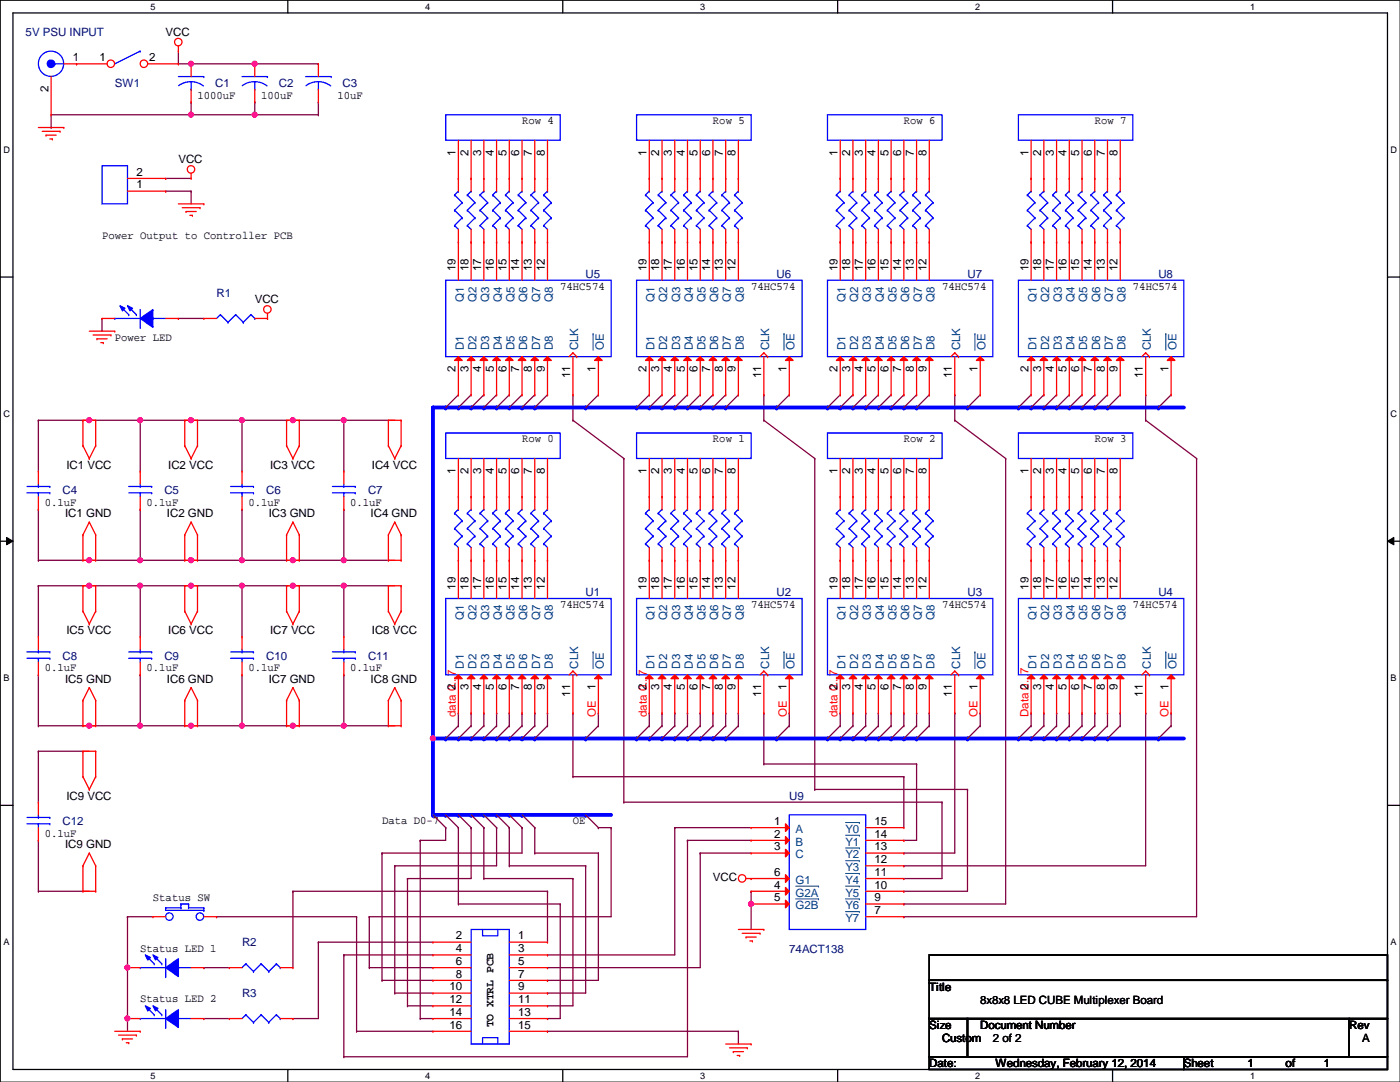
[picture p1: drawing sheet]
<svg xmlns="http://www.w3.org/2000/svg" width="279mm" height="216mm" viewBox="0 0 279 216" stroke-linecap="round" stroke-linejoin="round" font-family="sans-serif">
<defs><g id="words">
<g font-size="2.3" fill="#000080">
<text x="5.1" y="7.2">5V PSU INPUT</text>
<text x="22.9" y="17.4">SW1</text>
<text x="43" y="17.4">C1</text>
<text x="55.7" y="17.4">C2</text>
<text x="68.4" y="17.4">C3</text>
<text x="43.2" y="59.3">R1</text>
<text x="116.9" y="55.5">U5</text>
<text x="155" y="55.5">U6</text>
<text x="193.1" y="55.5">U7</text>
<text x="231.2" y="55.5">U8</text>
<text x="12.5" y="98.6">C4</text>
<text x="32.8" y="98.6">C5</text>
<text x="53.1" y="98.6">C6</text>
<text x="73.4" y="98.6">C7</text>
<text x="116.9" y="119">U1</text>
<text x="155" y="119">U2</text>
<text x="193.1" y="119">U3</text>
<text x="231.2" y="119">U4</text>
<text x="12.5" y="131.7">C8</text>
<text x="32.8" y="131.7">C9</text>
<text x="53.1" y="131.7">C10</text>
<text x="73.4" y="131.7">C11</text>
<text x="157.5" y="159.6">U9</text>
<text x="12.5" y="164.7">C12</text>
<text x="48.3" y="188.8">R2</text>
<text x="157.5" y="190.1">74ACT138</text>
<text x="48.3" y="199">R3</text>
</g>
<g font-size="2.3">
<text x="33.1" y="7.2">VCC</text>
<text x="14.5" y="12.2">1</text>
<text x="19.9" y="12.2">1</text>
<text x="29.8" y="12.2">2</text>
<text x="9.7" y="18.3" transform="rotate(-90 9.7 18.3)">2</text>
<text x="39.4" y="19.7">1000uF</text>
<text x="52.1" y="19.7">100uF</text>
<text x="67.4" y="19.7">10uF</text>
<text x="104.2" y="24.8">Row 4</text>
<text x="142.3" y="24.8">Row 5</text>
<text x="180.4" y="24.8">Row 6</text>
<text x="218.5" y="24.8">Row 7</text>
<text x="27.2" y="35.1">2</text>
<text x="35.6" y="32.6">VCC</text>
<text x="90.9" y="31" transform="rotate(-90 90.9 31)">1</text>
<text x="93.5" y="31" transform="rotate(-90 93.5 31)">2</text>
<text x="96" y="31" transform="rotate(-90 96 31)">3</text>
<text x="98.6" y="31" transform="rotate(-90 98.6 31)">4</text>
<text x="101.1" y="31" transform="rotate(-90 101.1 31)">5</text>
<text x="103.6" y="31" transform="rotate(-90 103.6 31)">6</text>
<text x="106.2" y="31" transform="rotate(-90 106.2 31)">7</text>
<text x="108.7" y="31" transform="rotate(-90 108.7 31)">8</text>
<text x="129" y="31" transform="rotate(-90 129 31)">1</text>
<text x="131.6" y="31" transform="rotate(-90 131.6 31)">2</text>
<text x="134.1" y="31" transform="rotate(-90 134.1 31)">3</text>
<text x="136.7" y="31" transform="rotate(-90 136.7 31)">4</text>
<text x="139.2" y="31" transform="rotate(-90 139.2 31)">5</text>
<text x="141.7" y="31" transform="rotate(-90 141.7 31)">6</text>
<text x="144.3" y="31" transform="rotate(-90 144.3 31)">7</text>
<text x="146.8" y="31" transform="rotate(-90 146.8 31)">8</text>
<text x="167.1" y="31" transform="rotate(-90 167.1 31)">1</text>
<text x="169.7" y="31" transform="rotate(-90 169.7 31)">2</text>
<text x="172.2" y="31" transform="rotate(-90 172.2 31)">3</text>
<text x="174.8" y="31" transform="rotate(-90 174.8 31)">4</text>
<text x="177.3" y="31" transform="rotate(-90 177.3 31)">5</text>
<text x="179.8" y="31" transform="rotate(-90 179.8 31)">6</text>
<text x="182.4" y="31" transform="rotate(-90 182.4 31)">7</text>
<text x="184.9" y="31" transform="rotate(-90 184.9 31)">8</text>
<text x="205.2" y="31" transform="rotate(-90 205.2 31)">1</text>
<text x="207.8" y="31" transform="rotate(-90 207.8 31)">2</text>
<text x="210.3" y="31" transform="rotate(-90 210.3 31)">3</text>
<text x="212.9" y="31" transform="rotate(-90 212.9 31)">4</text>
<text x="215.4" y="31" transform="rotate(-90 215.4 31)">5</text>
<text x="217.9" y="31" transform="rotate(-90 217.9 31)">6</text>
<text x="220.5" y="31" transform="rotate(-90 220.5 31)">7</text>
<text x="223" y="31" transform="rotate(-90 223 31)">8</text>
<text x="27.2" y="37.6">1</text>
<text x="20.4" y="47.6">Power Output to Controller PCB</text>
<text x="90.9" y="54.1" transform="rotate(-90 90.9 54.1)">19</text>
<text x="93.5" y="54.1" transform="rotate(-90 93.5 54.1)">18</text>
<text x="96" y="54.1" transform="rotate(-90 96 54.1)">17</text>
<text x="98.6" y="54.1" transform="rotate(-90 98.6 54.1)">16</text>
<text x="101.1" y="54.1" transform="rotate(-90 101.1 54.1)">15</text>
<text x="103.6" y="54.1" transform="rotate(-90 103.6 54.1)">14</text>
<text x="106.2" y="54.1" transform="rotate(-90 106.2 54.1)">13</text>
<text x="108.7" y="54.1" transform="rotate(-90 108.7 54.1)">12</text>
<text x="111.8" y="57.8">74HC574</text>
<text x="129" y="54.1" transform="rotate(-90 129 54.1)">19</text>
<text x="131.6" y="54.1" transform="rotate(-90 131.6 54.1)">18</text>
<text x="134.1" y="54.1" transform="rotate(-90 134.1 54.1)">17</text>
<text x="136.7" y="54.1" transform="rotate(-90 136.7 54.1)">16</text>
<text x="139.2" y="54.1" transform="rotate(-90 139.2 54.1)">15</text>
<text x="141.7" y="54.1" transform="rotate(-90 141.7 54.1)">14</text>
<text x="144.3" y="54.1" transform="rotate(-90 144.3 54.1)">13</text>
<text x="146.8" y="54.1" transform="rotate(-90 146.8 54.1)">12</text>
<text x="149.9" y="57.8">74HC574</text>
<text x="167.1" y="54.1" transform="rotate(-90 167.1 54.1)">19</text>
<text x="169.7" y="54.1" transform="rotate(-90 169.7 54.1)">18</text>
<text x="172.2" y="54.1" transform="rotate(-90 172.2 54.1)">17</text>
<text x="174.8" y="54.1" transform="rotate(-90 174.8 54.1)">16</text>
<text x="177.3" y="54.1" transform="rotate(-90 177.3 54.1)">15</text>
<text x="179.8" y="54.1" transform="rotate(-90 179.8 54.1)">14</text>
<text x="182.4" y="54.1" transform="rotate(-90 182.4 54.1)">13</text>
<text x="184.9" y="54.1" transform="rotate(-90 184.9 54.1)">12</text>
<text x="188" y="57.8">74HC574</text>
<text x="205.2" y="54.1" transform="rotate(-90 205.2 54.1)">19</text>
<text x="207.8" y="54.1" transform="rotate(-90 207.8 54.1)">18</text>
<text x="210.3" y="54.1" transform="rotate(-90 210.3 54.1)">17</text>
<text x="212.9" y="54.1" transform="rotate(-90 212.9 54.1)">16</text>
<text x="215.4" y="54.1" transform="rotate(-90 215.4 54.1)">15</text>
<text x="217.9" y="54.1" transform="rotate(-90 217.9 54.1)">14</text>
<text x="220.5" y="54.1" transform="rotate(-90 220.5 54.1)">13</text>
<text x="223" y="54.1" transform="rotate(-90 223 54.1)">12</text>
<text x="226.1" y="57.8">74HC574</text>
<text x="50.8" y="60.5">VCC</text>
<text x="22.9" y="67.9">Power LED</text>
<text x="90.9" y="74.2" transform="rotate(-90 90.9 74.2)">2</text>
<text x="93.5" y="74.2" transform="rotate(-90 93.5 74.2)">3</text>
<text x="96" y="74.2" transform="rotate(-90 96 74.2)">4</text>
<text x="98.6" y="74.2" transform="rotate(-90 98.6 74.2)">5</text>
<text x="101.1" y="74.2" transform="rotate(-90 101.1 74.2)">6</text>
<text x="103.6" y="74.2" transform="rotate(-90 103.6 74.2)">7</text>
<text x="106.2" y="74.2" transform="rotate(-90 106.2 74.2)">8</text>
<text x="108.7" y="74.2" transform="rotate(-90 108.7 74.2)">9</text>
<text x="113.8" y="75.5" transform="rotate(-90 113.8 75.5)">11</text>
<text x="118.9" y="74.2" transform="rotate(-90 118.9 74.2)">1</text>
<text x="129" y="74.2" transform="rotate(-90 129 74.2)">2</text>
<text x="131.6" y="74.2" transform="rotate(-90 131.6 74.2)">3</text>
<text x="134.1" y="74.2" transform="rotate(-90 134.1 74.2)">4</text>
<text x="136.7" y="74.2" transform="rotate(-90 136.7 74.2)">5</text>
<text x="139.2" y="74.2" transform="rotate(-90 139.2 74.2)">6</text>
<text x="141.7" y="74.2" transform="rotate(-90 141.7 74.2)">7</text>
<text x="144.3" y="74.2" transform="rotate(-90 144.3 74.2)">8</text>
<text x="146.8" y="74.2" transform="rotate(-90 146.8 74.2)">9</text>
<text x="151.9" y="75.5" transform="rotate(-90 151.9 75.5)">11</text>
<text x="157" y="74.2" transform="rotate(-90 157 74.2)">1</text>
<text x="167.1" y="74.2" transform="rotate(-90 167.1 74.2)">2</text>
<text x="169.7" y="74.2" transform="rotate(-90 169.7 74.2)">3</text>
<text x="172.2" y="74.2" transform="rotate(-90 172.2 74.2)">4</text>
<text x="174.8" y="74.2" transform="rotate(-90 174.8 74.2)">5</text>
<text x="177.3" y="74.2" transform="rotate(-90 177.3 74.2)">6</text>
<text x="179.8" y="74.2" transform="rotate(-90 179.8 74.2)">7</text>
<text x="182.4" y="74.2" transform="rotate(-90 182.4 74.2)">8</text>
<text x="184.9" y="74.2" transform="rotate(-90 184.9 74.2)">9</text>
<text x="190" y="75.5" transform="rotate(-90 190 75.5)">11</text>
<text x="195.1" y="74.2" transform="rotate(-90 195.1 74.2)">1</text>
<text x="205.2" y="74.2" transform="rotate(-90 205.2 74.2)">2</text>
<text x="207.8" y="74.2" transform="rotate(-90 207.8 74.2)">3</text>
<text x="210.3" y="74.2" transform="rotate(-90 210.3 74.2)">4</text>
<text x="212.9" y="74.2" transform="rotate(-90 212.9 74.2)">5</text>
<text x="215.4" y="74.2" transform="rotate(-90 215.4 74.2)">6</text>
<text x="217.9" y="74.2" transform="rotate(-90 217.9 74.2)">7</text>
<text x="220.5" y="74.2" transform="rotate(-90 220.5 74.2)">8</text>
<text x="223" y="74.2" transform="rotate(-90 223 74.2)">9</text>
<text x="228.1" y="75.5" transform="rotate(-90 228.1 75.5)">11</text>
<text x="233.2" y="74.2" transform="rotate(-90 233.2 74.2)">1</text>
<text x="104.2" y="88.3">Row 0</text>
<text x="142.3" y="88.3">Row 1</text>
<text x="180.4" y="88.3">Row 2</text>
<text x="218.5" y="88.3">Row 3</text>
<text x="13.3" y="93.6">IC1 VCC</text>
<text x="33.6" y="93.6">IC2 VCC</text>
<text x="53.9" y="93.6">IC3 VCC</text>
<text x="74.2" y="93.6">IC4 VCC</text>
<text x="90.9" y="94.5" transform="rotate(-90 90.9 94.5)">1</text>
<text x="93.5" y="94.5" transform="rotate(-90 93.5 94.5)">2</text>
<text x="96" y="94.5" transform="rotate(-90 96 94.5)">3</text>
<text x="98.6" y="94.5" transform="rotate(-90 98.6 94.5)">4</text>
<text x="101.1" y="94.5" transform="rotate(-90 101.1 94.5)">5</text>
<text x="103.6" y="94.5" transform="rotate(-90 103.6 94.5)">6</text>
<text x="106.2" y="94.5" transform="rotate(-90 106.2 94.5)">7</text>
<text x="108.7" y="94.5" transform="rotate(-90 108.7 94.5)">8</text>
<text x="129" y="94.5" transform="rotate(-90 129 94.5)">1</text>
<text x="131.6" y="94.5" transform="rotate(-90 131.6 94.5)">2</text>
<text x="134.1" y="94.5" transform="rotate(-90 134.1 94.5)">3</text>
<text x="136.7" y="94.5" transform="rotate(-90 136.7 94.5)">4</text>
<text x="139.2" y="94.5" transform="rotate(-90 139.2 94.5)">5</text>
<text x="141.7" y="94.5" transform="rotate(-90 141.7 94.5)">6</text>
<text x="144.3" y="94.5" transform="rotate(-90 144.3 94.5)">7</text>
<text x="146.8" y="94.5" transform="rotate(-90 146.8 94.5)">8</text>
<text x="167.1" y="94.5" transform="rotate(-90 167.1 94.5)">1</text>
<text x="169.7" y="94.5" transform="rotate(-90 169.7 94.5)">2</text>
<text x="172.2" y="94.5" transform="rotate(-90 172.2 94.5)">3</text>
<text x="174.8" y="94.5" transform="rotate(-90 174.8 94.5)">4</text>
<text x="177.3" y="94.5" transform="rotate(-90 177.3 94.5)">5</text>
<text x="179.8" y="94.5" transform="rotate(-90 179.8 94.5)">6</text>
<text x="182.4" y="94.5" transform="rotate(-90 182.4 94.5)">7</text>
<text x="184.9" y="94.5" transform="rotate(-90 184.9 94.5)">8</text>
<text x="205.2" y="94.5" transform="rotate(-90 205.2 94.5)">1</text>
<text x="207.8" y="94.5" transform="rotate(-90 207.8 94.5)">2</text>
<text x="210.3" y="94.5" transform="rotate(-90 210.3 94.5)">3</text>
<text x="212.9" y="94.5" transform="rotate(-90 212.9 94.5)">4</text>
<text x="215.4" y="94.5" transform="rotate(-90 215.4 94.5)">5</text>
<text x="217.9" y="94.5" transform="rotate(-90 217.9 94.5)">6</text>
<text x="220.5" y="94.5" transform="rotate(-90 220.5 94.5)">7</text>
<text x="223" y="94.5" transform="rotate(-90 223 94.5)">8</text>
<text x="8.9" y="101">0.1uF</text>
<text x="29.3" y="101">0.1uF</text>
<text x="49.6" y="101">0.1uF</text>
<text x="69.9" y="101">0.1uF</text>
<text x="13" y="103.2">IC1 GND</text>
<text x="33.3" y="103.2">IC2 GND</text>
<text x="53.6" y="103.2">IC3 GND</text>
<text x="74" y="103.2">IC4 GND</text>
<text x="90.9" y="117.6" transform="rotate(-90 90.9 117.6)">19</text>
<text x="93.5" y="117.6" transform="rotate(-90 93.5 117.6)">18</text>
<text x="96" y="117.6" transform="rotate(-90 96 117.6)">17</text>
<text x="98.6" y="117.6" transform="rotate(-90 98.6 117.6)">16</text>
<text x="101.1" y="117.6" transform="rotate(-90 101.1 117.6)">15</text>
<text x="103.6" y="117.6" transform="rotate(-90 103.6 117.6)">14</text>
<text x="106.2" y="117.6" transform="rotate(-90 106.2 117.6)">13</text>
<text x="108.7" y="117.6" transform="rotate(-90 108.7 117.6)">12</text>
<text x="129" y="117.6" transform="rotate(-90 129 117.6)">19</text>
<text x="131.6" y="117.6" transform="rotate(-90 131.6 117.6)">18</text>
<text x="134.1" y="117.6" transform="rotate(-90 134.1 117.6)">17</text>
<text x="136.7" y="117.6" transform="rotate(-90 136.7 117.6)">16</text>
<text x="139.2" y="117.6" transform="rotate(-90 139.2 117.6)">15</text>
<text x="141.7" y="117.6" transform="rotate(-90 141.7 117.6)">14</text>
<text x="144.3" y="117.6" transform="rotate(-90 144.3 117.6)">13</text>
<text x="146.8" y="117.6" transform="rotate(-90 146.8 117.6)">12</text>
<text x="167.1" y="117.6" transform="rotate(-90 167.1 117.6)">19</text>
<text x="169.7" y="117.6" transform="rotate(-90 169.7 117.6)">18</text>
<text x="172.2" y="117.6" transform="rotate(-90 172.2 117.6)">17</text>
<text x="174.8" y="117.6" transform="rotate(-90 174.8 117.6)">16</text>
<text x="177.3" y="117.6" transform="rotate(-90 177.3 117.6)">15</text>
<text x="179.8" y="117.6" transform="rotate(-90 179.8 117.6)">14</text>
<text x="182.4" y="117.6" transform="rotate(-90 182.4 117.6)">13</text>
<text x="184.9" y="117.6" transform="rotate(-90 184.9 117.6)">12</text>
<text x="205.2" y="117.6" transform="rotate(-90 205.2 117.6)">19</text>
<text x="207.8" y="117.6" transform="rotate(-90 207.8 117.6)">18</text>
<text x="210.3" y="117.6" transform="rotate(-90 210.3 117.6)">17</text>
<text x="212.9" y="117.6" transform="rotate(-90 212.9 117.6)">16</text>
<text x="215.4" y="117.6" transform="rotate(-90 215.4 117.6)">15</text>
<text x="217.9" y="117.6" transform="rotate(-90 217.9 117.6)">14</text>
<text x="220.5" y="117.6" transform="rotate(-90 220.5 117.6)">13</text>
<text x="223" y="117.6" transform="rotate(-90 223 117.6)">12</text>
<text x="111.8" y="121.3">74HC574</text>
<text x="149.9" y="121.3">74HC574</text>
<text x="188" y="121.3">74HC574</text>
<text x="226.1" y="121.3">74HC574</text>
<text x="13.3" y="126.6">IC5 VCC</text>
<text x="33.6" y="126.6">IC6 VCC</text>
<text x="53.9" y="126.6">IC7 VCC</text>
<text x="74.2" y="126.6">IC8 VCC</text>
<text x="8.9" y="134">0.1uF</text>
<text x="13" y="136.2">IC5 GND</text>
<text x="29.3" y="134">0.1uF</text>
<text x="33.3" y="136.2">IC6 GND</text>
<text x="49.6" y="134">0.1uF</text>
<text x="53.6" y="136.2">IC7 GND</text>
<text x="69.9" y="134">0.1uF</text>
<text x="74" y="136.2">IC8 GND</text>
<text x="90.9" y="137.7" transform="rotate(-90 90.9 137.7)">2</text>
<text x="93.5" y="137.7" transform="rotate(-90 93.5 137.7)">3</text>
<text x="96" y="137.7" transform="rotate(-90 96 137.7)">4</text>
<text x="98.6" y="137.7" transform="rotate(-90 98.6 137.7)">5</text>
<text x="101.1" y="137.7" transform="rotate(-90 101.1 137.7)">6</text>
<text x="103.6" y="137.7" transform="rotate(-90 103.6 137.7)">7</text>
<text x="106.2" y="137.7" transform="rotate(-90 106.2 137.7)">8</text>
<text x="108.7" y="137.7" transform="rotate(-90 108.7 137.7)">9</text>
<text x="118.9" y="137.7" transform="rotate(-90 118.9 137.7)">1</text>
<text x="129" y="137.7" transform="rotate(-90 129 137.7)">2</text>
<text x="131.6" y="137.7" transform="rotate(-90 131.6 137.7)">3</text>
<text x="134.1" y="137.7" transform="rotate(-90 134.1 137.7)">4</text>
<text x="136.7" y="137.7" transform="rotate(-90 136.7 137.7)">5</text>
<text x="139.2" y="137.7" transform="rotate(-90 139.2 137.7)">6</text>
<text x="141.7" y="137.7" transform="rotate(-90 141.7 137.7)">7</text>
<text x="144.3" y="137.7" transform="rotate(-90 144.3 137.7)">8</text>
<text x="146.8" y="137.7" transform="rotate(-90 146.8 137.7)">9</text>
<text x="157" y="137.7" transform="rotate(-90 157 137.7)">1</text>
<text x="167.1" y="137.7" transform="rotate(-90 167.1 137.7)">2</text>
<text x="169.7" y="137.7" transform="rotate(-90 169.7 137.7)">3</text>
<text x="172.2" y="137.7" transform="rotate(-90 172.2 137.7)">4</text>
<text x="174.8" y="137.7" transform="rotate(-90 174.8 137.7)">5</text>
<text x="177.3" y="137.7" transform="rotate(-90 177.3 137.7)">6</text>
<text x="179.8" y="137.7" transform="rotate(-90 179.8 137.7)">7</text>
<text x="182.4" y="137.7" transform="rotate(-90 182.4 137.7)">8</text>
<text x="184.9" y="137.7" transform="rotate(-90 184.9 137.7)">9</text>
<text x="195.1" y="137.7" transform="rotate(-90 195.1 137.7)">1</text>
<text x="205.2" y="137.7" transform="rotate(-90 205.2 137.7)">2</text>
<text x="207.8" y="137.7" transform="rotate(-90 207.8 137.7)">3</text>
<text x="210.3" y="137.7" transform="rotate(-90 210.3 137.7)">4</text>
<text x="212.9" y="137.7" transform="rotate(-90 212.9 137.7)">5</text>
<text x="215.4" y="137.7" transform="rotate(-90 215.4 137.7)">6</text>
<text x="217.9" y="137.7" transform="rotate(-90 217.9 137.7)">7</text>
<text x="220.5" y="137.7" transform="rotate(-90 220.5 137.7)">8</text>
<text x="223" y="137.7" transform="rotate(-90 223 137.7)">9</text>
<text x="233.2" y="137.7" transform="rotate(-90 233.2 137.7)">1</text>
<text x="113.8" y="139" transform="rotate(-90 113.8 139)">11</text>
<text x="151.9" y="139" transform="rotate(-90 151.9 139)">11</text>
<text x="190" y="139" transform="rotate(-90 190 139)">11</text>
<text x="228.1" y="139" transform="rotate(-90 228.1 139)">11</text>
<text x="13.3" y="159.6">IC9 VCC</text>
<text x="8.9" y="167">0.1uF</text>
<text x="76.2" y="164.5">Data D0-7</text>
<text x="114.3" y="164.5">OE</text>
<text x="154.5" y="164.6">1</text>
<text x="154.5" y="167.1">2</text>
<text x="174.5" y="164.6">15</text>
<text x="174.5" y="167.1">14</text>
<text x="13" y="169.2">IC9 GND</text>
<text x="154.5" y="169.7">3</text>
<text x="174.5" y="169.7">13</text>
<text x="174.5" y="172.2">12</text>
<text x="30.5" y="179.7">Status SW</text>
<text x="142.3" y="175.9">VCC</text>
<text x="154.5" y="174.8">6</text>
<text x="154.5" y="177.3">4</text>
<text x="154.5" y="179.8">5</text>
<text x="174.5" y="174.8">11</text>
<text x="174.5" y="177.3">10</text>
<text x="174.5" y="179.8">9</text>
<text x="174.5" y="182.4">7</text>
<text x="28" y="189.9">Status LED 1</text>
<text x="91" y="187.5">2</text>
<text x="91" y="190">4</text>
<text x="103.4" y="187.5">1</text>
<text x="103.4" y="190">3</text>
<text x="89.7" y="197.6">10</text>
<text x="91" y="192.5">6</text>
<text x="91" y="195.1">8</text>
<text x="103.4" y="192.5">5</text>
<text x="103.4" y="195.1">7</text>
<text x="103.4" y="197.6">9</text>
<text x="185.5" y="197.7">Title</text>
<text x="28" y="200">Status LED 2</text>
<text x="89.7" y="200.2">12</text>
<text x="89.7" y="202.7">14</text>
<text x="103.4" y="200.2">11</text>
<text x="103.4" y="202.7">13</text>
<text x="195.6" y="200.2">8x8x8 LED CUBE Multiplexer Board</text>
<text x="89.7" y="205.2">16</text>
<text x="98.5" y="205" transform="rotate(-90 98.5 205)">TO XTRL PCB</text>
<text x="103.4" y="205.2">15</text>
<text x="185.5" y="205.3">Size</text>
<text x="188" y="207.9">Custom</text>
<text x="195.6" y="205.3">Document Number</text>
<text x="198.2" y="207.9">2 of 2</text>
<text x="269.3" y="205.3">Rev</text>
<text x="271.8" y="207.9">A</text>
<text x="185.5" y="212.9">Date:</text>
<text x="198.7" y="212.9">Wednesday, February 12, 2014</text>
<text x="236.3" y="212.9">Sheet</text>
<text x="249" y="212.9">1</text>
<text x="256.6" y="212.9">of</text>
<text x="264.2" y="212.9">1</text>
</g>
<g font-size="2.3" fill="#004080">
<text x="92.5" y="60.2" transform="rotate(-90 92.5 60.2)">Q1</text>
<text x="95.1" y="60.2" transform="rotate(-90 95.1 60.2)">Q2</text>
<text x="97.6" y="60.2" transform="rotate(-90 97.6 60.2)">Q3</text>
<text x="100.2" y="60.2" transform="rotate(-90 100.2 60.2)">Q4</text>
<text x="102.7" y="60.2" transform="rotate(-90 102.7 60.2)">Q5</text>
<text x="105.2" y="60.2" transform="rotate(-90 105.2 60.2)">Q6</text>
<text x="107.8" y="60.2" transform="rotate(-90 107.8 60.2)">Q7</text>
<text x="110.3" y="60.2" transform="rotate(-90 110.3 60.2)">Q8</text>
<text x="130.6" y="60.2" transform="rotate(-90 130.6 60.2)">Q1</text>
<text x="133.2" y="60.2" transform="rotate(-90 133.2 60.2)">Q2</text>
<text x="135.7" y="60.2" transform="rotate(-90 135.7 60.2)">Q3</text>
<text x="138.3" y="60.2" transform="rotate(-90 138.3 60.2)">Q4</text>
<text x="140.8" y="60.2" transform="rotate(-90 140.8 60.2)">Q5</text>
<text x="143.3" y="60.2" transform="rotate(-90 143.3 60.2)">Q6</text>
<text x="145.9" y="60.2" transform="rotate(-90 145.9 60.2)">Q7</text>
<text x="148.4" y="60.2" transform="rotate(-90 148.4 60.2)">Q8</text>
<text x="168.7" y="60.2" transform="rotate(-90 168.7 60.2)">Q1</text>
<text x="171.3" y="60.2" transform="rotate(-90 171.3 60.2)">Q2</text>
<text x="173.8" y="60.2" transform="rotate(-90 173.8 60.2)">Q3</text>
<text x="176.4" y="60.2" transform="rotate(-90 176.4 60.2)">Q4</text>
<text x="178.9" y="60.2" transform="rotate(-90 178.9 60.2)">Q5</text>
<text x="181.4" y="60.2" transform="rotate(-90 181.4 60.2)">Q6</text>
<text x="184" y="60.2" transform="rotate(-90 184 60.2)">Q7</text>
<text x="186.5" y="60.2" transform="rotate(-90 186.5 60.2)">Q8</text>
<text x="206.8" y="60.2" transform="rotate(-90 206.8 60.2)">Q1</text>
<text x="209.4" y="60.2" transform="rotate(-90 209.4 60.2)">Q2</text>
<text x="211.9" y="60.2" transform="rotate(-90 211.9 60.2)">Q3</text>
<text x="214.5" y="60.2" transform="rotate(-90 214.5 60.2)">Q4</text>
<text x="217" y="60.2" transform="rotate(-90 217 60.2)">Q5</text>
<text x="219.5" y="60.2" transform="rotate(-90 219.5 60.2)">Q6</text>
<text x="222.1" y="60.2" transform="rotate(-90 222.1 60.2)">Q7</text>
<text x="224.6" y="60.2" transform="rotate(-90 224.6 60.2)">Q8</text>
<text x="92.5" y="69.9" transform="rotate(-90 92.5 69.9)">D1</text>
<text x="95.1" y="69.9" transform="rotate(-90 95.1 69.9)">D2</text>
<text x="97.6" y="69.9" transform="rotate(-90 97.6 69.9)">D3</text>
<text x="100.2" y="69.9" transform="rotate(-90 100.2 69.9)">D4</text>
<text x="102.7" y="69.9" transform="rotate(-90 102.7 69.9)">D5</text>
<text x="105.2" y="69.9" transform="rotate(-90 105.2 69.9)">D6</text>
<text x="107.8" y="69.9" transform="rotate(-90 107.8 69.9)">D7</text>
<text x="110.3" y="69.9" transform="rotate(-90 110.3 69.9)">D8</text>
<text x="115.4" y="69.9" transform="rotate(-90 115.4 69.9)">CLK</text>
<text x="120.5" y="69.9" transform="rotate(-90 120.5 69.9)">OE</text>
<text x="130.6" y="69.9" transform="rotate(-90 130.6 69.9)">D1</text>
<text x="133.2" y="69.9" transform="rotate(-90 133.2 69.9)">D2</text>
<text x="135.7" y="69.9" transform="rotate(-90 135.7 69.9)">D3</text>
<text x="138.3" y="69.9" transform="rotate(-90 138.3 69.9)">D4</text>
<text x="140.8" y="69.9" transform="rotate(-90 140.8 69.9)">D5</text>
<text x="143.3" y="69.9" transform="rotate(-90 143.3 69.9)">D6</text>
<text x="145.9" y="69.9" transform="rotate(-90 145.9 69.9)">D7</text>
<text x="148.4" y="69.9" transform="rotate(-90 148.4 69.9)">D8</text>
<text x="153.5" y="69.9" transform="rotate(-90 153.5 69.9)">CLK</text>
<text x="158.6" y="69.9" transform="rotate(-90 158.6 69.9)">OE</text>
<text x="168.7" y="69.9" transform="rotate(-90 168.7 69.9)">D1</text>
<text x="171.3" y="69.9" transform="rotate(-90 171.3 69.9)">D2</text>
<text x="173.8" y="69.9" transform="rotate(-90 173.8 69.9)">D3</text>
<text x="176.4" y="69.9" transform="rotate(-90 176.4 69.9)">D4</text>
<text x="178.9" y="69.9" transform="rotate(-90 178.9 69.9)">D5</text>
<text x="181.4" y="69.9" transform="rotate(-90 181.4 69.9)">D6</text>
<text x="184" y="69.9" transform="rotate(-90 184 69.9)">D7</text>
<text x="186.5" y="69.9" transform="rotate(-90 186.5 69.9)">D8</text>
<text x="191.6" y="69.9" transform="rotate(-90 191.6 69.9)">CLK</text>
<text x="196.7" y="69.9" transform="rotate(-90 196.7 69.9)">OE</text>
<text x="206.8" y="69.9" transform="rotate(-90 206.8 69.9)">D1</text>
<text x="209.4" y="69.9" transform="rotate(-90 209.4 69.9)">D2</text>
<text x="211.9" y="69.9" transform="rotate(-90 211.9 69.9)">D3</text>
<text x="214.5" y="69.9" transform="rotate(-90 214.5 69.9)">D4</text>
<text x="217" y="69.9" transform="rotate(-90 217 69.9)">D5</text>
<text x="219.5" y="69.9" transform="rotate(-90 219.5 69.9)">D6</text>
<text x="222.1" y="69.9" transform="rotate(-90 222.1 69.9)">D7</text>
<text x="224.6" y="69.9" transform="rotate(-90 224.6 69.9)">D8</text>
<text x="229.7" y="69.9" transform="rotate(-90 229.7 69.9)">CLK</text>
<text x="234.8" y="69.9" transform="rotate(-90 234.8 69.9)">OE</text>
<text x="92.5" y="123.7" transform="rotate(-90 92.5 123.7)">Q1</text>
<text x="95.1" y="123.7" transform="rotate(-90 95.1 123.7)">Q2</text>
<text x="97.6" y="123.7" transform="rotate(-90 97.6 123.7)">Q3</text>
<text x="100.2" y="123.7" transform="rotate(-90 100.2 123.7)">Q4</text>
<text x="102.7" y="123.7" transform="rotate(-90 102.7 123.7)">Q5</text>
<text x="105.2" y="123.7" transform="rotate(-90 105.2 123.7)">Q6</text>
<text x="107.8" y="123.7" transform="rotate(-90 107.8 123.7)">Q7</text>
<text x="110.3" y="123.7" transform="rotate(-90 110.3 123.7)">Q8</text>
<text x="130.6" y="123.7" transform="rotate(-90 130.6 123.7)">Q1</text>
<text x="133.2" y="123.7" transform="rotate(-90 133.2 123.7)">Q2</text>
<text x="135.7" y="123.7" transform="rotate(-90 135.7 123.7)">Q3</text>
<text x="138.3" y="123.7" transform="rotate(-90 138.3 123.7)">Q4</text>
<text x="140.8" y="123.7" transform="rotate(-90 140.8 123.7)">Q5</text>
<text x="143.3" y="123.7" transform="rotate(-90 143.3 123.7)">Q6</text>
<text x="145.9" y="123.7" transform="rotate(-90 145.9 123.7)">Q7</text>
<text x="148.4" y="123.7" transform="rotate(-90 148.4 123.7)">Q8</text>
<text x="168.7" y="123.7" transform="rotate(-90 168.7 123.7)">Q1</text>
<text x="171.3" y="123.7" transform="rotate(-90 171.3 123.7)">Q2</text>
<text x="173.8" y="123.7" transform="rotate(-90 173.8 123.7)">Q3</text>
<text x="176.4" y="123.7" transform="rotate(-90 176.4 123.7)">Q4</text>
<text x="178.9" y="123.7" transform="rotate(-90 178.9 123.7)">Q5</text>
<text x="181.4" y="123.7" transform="rotate(-90 181.4 123.7)">Q6</text>
<text x="184" y="123.7" transform="rotate(-90 184 123.7)">Q7</text>
<text x="186.5" y="123.7" transform="rotate(-90 186.5 123.7)">Q8</text>
<text x="206.8" y="123.7" transform="rotate(-90 206.8 123.7)">Q1</text>
<text x="209.4" y="123.7" transform="rotate(-90 209.4 123.7)">Q2</text>
<text x="211.9" y="123.7" transform="rotate(-90 211.9 123.7)">Q3</text>
<text x="214.5" y="123.7" transform="rotate(-90 214.5 123.7)">Q4</text>
<text x="217" y="123.7" transform="rotate(-90 217 123.7)">Q5</text>
<text x="219.5" y="123.7" transform="rotate(-90 219.5 123.7)">Q6</text>
<text x="222.1" y="123.7" transform="rotate(-90 222.1 123.7)">Q7</text>
<text x="224.6" y="123.7" transform="rotate(-90 224.6 123.7)">Q8</text>
<text x="92.5" y="133.4" transform="rotate(-90 92.5 133.4)">D1</text>
<text x="95.1" y="133.4" transform="rotate(-90 95.1 133.4)">D2</text>
<text x="97.6" y="133.4" transform="rotate(-90 97.6 133.4)">D3</text>
<text x="100.2" y="133.4" transform="rotate(-90 100.2 133.4)">D4</text>
<text x="102.7" y="133.4" transform="rotate(-90 102.7 133.4)">D5</text>
<text x="105.2" y="133.4" transform="rotate(-90 105.2 133.4)">D6</text>
<text x="107.8" y="133.4" transform="rotate(-90 107.8 133.4)">D7</text>
<text x="110.3" y="133.4" transform="rotate(-90 110.3 133.4)">D8</text>
<text x="115.4" y="133.4" transform="rotate(-90 115.4 133.4)">CLK</text>
<text x="120.5" y="133.4" transform="rotate(-90 120.5 133.4)">OE</text>
<text x="130.6" y="133.4" transform="rotate(-90 130.6 133.4)">D1</text>
<text x="133.2" y="133.4" transform="rotate(-90 133.2 133.4)">D2</text>
<text x="135.7" y="133.4" transform="rotate(-90 135.7 133.4)">D3</text>
<text x="138.3" y="133.4" transform="rotate(-90 138.3 133.4)">D4</text>
<text x="140.8" y="133.4" transform="rotate(-90 140.8 133.4)">D5</text>
<text x="143.3" y="133.4" transform="rotate(-90 143.3 133.4)">D6</text>
<text x="145.9" y="133.4" transform="rotate(-90 145.9 133.4)">D7</text>
<text x="148.4" y="133.4" transform="rotate(-90 148.4 133.4)">D8</text>
<text x="153.5" y="133.4" transform="rotate(-90 153.5 133.4)">CLK</text>
<text x="158.6" y="133.4" transform="rotate(-90 158.6 133.4)">OE</text>
<text x="168.7" y="133.4" transform="rotate(-90 168.7 133.4)">D1</text>
<text x="171.3" y="133.4" transform="rotate(-90 171.3 133.4)">D2</text>
<text x="173.8" y="133.4" transform="rotate(-90 173.8 133.4)">D3</text>
<text x="176.4" y="133.4" transform="rotate(-90 176.4 133.4)">D4</text>
<text x="178.9" y="133.4" transform="rotate(-90 178.9 133.4)">D5</text>
<text x="181.4" y="133.4" transform="rotate(-90 181.4 133.4)">D6</text>
<text x="184" y="133.4" transform="rotate(-90 184 133.4)">D7</text>
<text x="186.5" y="133.4" transform="rotate(-90 186.5 133.4)">D8</text>
<text x="191.6" y="133.4" transform="rotate(-90 191.6 133.4)">CLK</text>
<text x="196.7" y="133.4" transform="rotate(-90 196.7 133.4)">OE</text>
<text x="206.8" y="133.4" transform="rotate(-90 206.8 133.4)">D1</text>
<text x="209.4" y="133.4" transform="rotate(-90 209.4 133.4)">D2</text>
<text x="211.9" y="133.4" transform="rotate(-90 211.9 133.4)">D3</text>
<text x="214.5" y="133.4" transform="rotate(-90 214.5 133.4)">D4</text>
<text x="217" y="133.4" transform="rotate(-90 217 133.4)">D5</text>
<text x="219.5" y="133.4" transform="rotate(-90 219.5 133.4)">D6</text>
<text x="222.1" y="133.4" transform="rotate(-90 222.1 133.4)">D7</text>
<text x="224.6" y="133.4" transform="rotate(-90 224.6 133.4)">D8</text>
<text x="229.7" y="133.4" transform="rotate(-90 229.7 133.4)">CLK</text>
<text x="234.8" y="133.4" transform="rotate(-90 234.8 133.4)">OE</text>
<text x="158.8" y="166.2">A</text>
<text x="168.7" y="166.2">Y0</text>
<text x="158.8" y="168.7">B</text>
<text x="158.8" y="171.3">C</text>
<text x="168.7" y="168.7">Y1</text>
<text x="168.7" y="171.3">Y2</text>
<text x="168.7" y="173.8">Y3</text>
<text x="158.8" y="176.4">G1</text>
<text x="158.8" y="178.9">G2A</text>
<text x="168.7" y="176.4">Y4</text>
<text x="168.7" y="178.9">Y5</text>
<text x="158.8" y="181.4">G2B</text>
<text x="168.7" y="181.4">Y6</text>
<text x="168.7" y="184">Y7</text>
</g>
<g font-size="2.3" fill="#f00">
<text x="91" y="143" transform="rotate(-90 91 143)">data 0...7</text>
<text x="118.9" y="143" transform="rotate(-90 118.9 143)">OE</text>
<text x="129.1" y="143" transform="rotate(-90 129.1 143)">data 0...7</text>
<text x="157" y="143" transform="rotate(-90 157 143)">OE</text>
<text x="167.2" y="143" transform="rotate(-90 167.2 143)">data 0...7</text>
<text x="195.1" y="143" transform="rotate(-90 195.1 143)">OE</text>
<text x="205.3" y="143" transform="rotate(-90 205.3 143)">Data 0...7</text>
<text x="233.2" y="143" transform="rotate(-90 233.2 143)">OE</text>
</g>
<g font-size="1.8">
<text x="30" y="1.9">5</text>
<text x="84.9" y="1.9">4</text>
<text x="139.7" y="1.9">3</text>
<text x="194.6" y="1.9">2</text>
<text x="249.5" y="1.9">1</text>
<text x=".7" y="30.5">D</text>
<text x="277.5" y="30.5">D</text>
<text x=".7" y="83.2">C</text>
<text x="277.5" y="83.2">C</text>
<text x=".7" y="135.9">B</text>
<text x="277.5" y="135.9">B</text>
<text x=".7" y="188.6">A</text>
<text x="277.5" y="188.6">A</text>
<text x="30" y="215.3">5</text>
<text x="84.9" y="215.3">4</text>
<text x="139.7" y="215.3">3</text>
<text x="194.6" y="215.3">2</text>
<text x="249.5" y="215.3">1</text>
</g>
</g></defs>
<path d="M0 0h279.4v215.9h-279.4zM2.6 2.6h274.3v210.8h-274.3z" fill="none" stroke="#000" stroke-width=".25"/>
<g fill="#fff">
<path d="M30 .3h1v2h-1z"/>
<path d="M30 213.7h1v1.9h-1z"/>
</g>
<path d="M57.4 0v2.6M57.4 213.4v2.5" fill="none" stroke="#000" stroke-width=".25"/>
<g fill="#fff">
<path d="M84.9 .3h1v2h-1z"/>
<path d="M84.9 213.7h1v1.9h-1z"/>
</g>
<path d="M112.3 0v2.6M112.3 213.4v2.5" fill="none" stroke="#000" stroke-width=".25"/>
<g fill="#fff">
<path d="M139.7 .3h1v2h-1z"/>
<path d="M139.7 213.7h1v1.9h-1z"/>
</g>
<path d="M167.2 0v2.6M167.2 213.4v2.5" fill="none" stroke="#000" stroke-width=".25"/>
<g fill="#fff">
<path d="M194.6 .3h1v2h-1z"/>
<path d="M194.6 213.7h1v1.9h-1z"/>
</g>
<path d="M222 0v2.6M222 213.4v2.5" fill="none" stroke="#000" stroke-width=".25"/>
<g fill="#fff">
<path d="M249.5 .3h.9v2h-.9z"/>
<path d="M249.5 213.7h.9v1.9h-.9z"/>
<path d="M.7 28.9h1.2v2h-1.2z"/>
<path d="M277.5 28.9h1.3v2h-1.3z"/>
<path d="M.7 81.6h1.2v2h-1.2z"/>
<path d="M277.5 81.6h1.3v2h-1.3z"/>
</g>
<path d="M0 55.3h2.6M276.9 55.3h2.5" fill="none" stroke="#000" stroke-width=".25"/>
<g fill="#fff">
<path d="M.7 134.3h1.2v2h-1.2z"/>
<path d="M277.5 134.3h1.2v2h-1.2z"/>
</g>
<path d="M0 108h2.6M276.9 108h2.5" fill="none" stroke="#000" stroke-width=".25"/>
<path d="M1.3 107.2l1.3 .8-1.3 .7zM276.9 108l1.3-.8v1.5z" fill="#000"/>
<path d="M1.3 107.2l1.3 .8-1.3 .7zM276.9 108l1.3-.8v1.5z" fill="none" stroke="#000" stroke-width=".2"/>
<g fill="#fff">
<path d="M.7 187h1.2v2h-1.2z"/>
<path d="M277.5 187h1.2v2h-1.2z"/>
</g>
<path d="M0 160.7h2.6M276.9 160.7h2.5" fill="none" stroke="#000" stroke-width=".25"/>
<path d="M35.6 12.7h2.5M38.1 12.7h.1" fill="none" stroke="#800040" stroke-width=".25"/>
<circle cx="38.1" cy="12.7" r=".49" fill="#f0f"/>
<circle cx="38.1" cy="12.7" r=".49" fill="none" stroke="#f0f" stroke-width=".25"/>
<path d="M38.1 12.7h.1M38.1 12.7h12.7" fill="none" stroke="#800040" stroke-width=".25"/>
<circle cx="50.8" cy="12.7" r=".49" fill="#f0f"/>
<circle cx="50.8" cy="12.7" r=".49" fill="none" stroke="#f0f" stroke-width=".25"/>
<path d="M50.8 12.7h12.7M63.5 12.7h.1M10.2 22.9h27.9M38.1 22.9h.1" fill="none" stroke="#800040" stroke-width=".25"/>
<circle cx="38.1" cy="22.9" r=".49" fill="#f0f"/>
<circle cx="38.1" cy="22.9" r=".49" fill="none" stroke="#f0f" stroke-width=".25"/>
<path d="M38.1 22.9h.1M38.1 22.9h25.4M63.5 22.9h.1" fill="none" stroke="#800040" stroke-width=".25"/>
<circle cx="50.8" cy="22.9" r=".49" fill="#f0f"/>
<circle cx="50.8" cy="22.9" r=".49" fill="none" stroke="#f0f" stroke-width=".25"/>
<g fill="none" stroke="#800040" stroke-width=".25">
<path d="M35.6 12.7h.1M35.6 10.2v2.5M10.2 25.4h.1M10.2 22.9v2.5M33.1 35.6h.1M33.1 38.1h.1M33.1 35.6h5M33.1 38.1h5M38.1 20.4h.1M38.1 38.1h.1M38.1 20.4v2.5M38.1 38.1v2.6"/>
<path d="M50.8 20.4h.1M50.8 20.4v2.5M63.5 20.4h.1M63.5 20.4v2.5M20.4 63.5h.1M20.4 63.5v2.6M35.6 63.5h.1M35.6 63.5h5.1M7.7 83.9h.1M7.7 83.9h10.1M68.6 83.9h.1M68.6 83.9v10.1"/>
</g>
<circle cx="17.8" cy="83.8" r=".49" fill="#f0f"/>
<circle cx="17.8" cy="83.8" r=".49" fill="none" stroke="#f0f" stroke-width=".25"/>
<path d="M7.7 83.9h.1M7.7 83.9v10.1M7.7 101.6h.1M7.7 111.8h.1M7.7 101.6v10.2M7.7 111.8h10.1" fill="none" stroke="#800040" stroke-width=".25"/>
<circle cx="17.8" cy="111.8" r=".49" fill="#f0f"/>
<circle cx="17.8" cy="111.8" r=".49" fill="none" stroke="#f0f" stroke-width=".25"/>
<path d="M68.6 101.6h.1M68.6 101.6v10.2" fill="none" stroke="#800040" stroke-width=".25"/>
<circle cx="68.6" cy="111.8" r=".49" fill="#f0f"/>
<circle cx="68.6" cy="111.8" r=".49" fill="none" stroke="#f0f" stroke-width=".25"/>
<path d="M48.3 83.9h.1M48.3 83.9v10.1" fill="none" stroke="#800040" stroke-width=".25"/>
<circle cx="48.3" cy="83.8" r=".49" fill="#f0f"/>
<circle cx="48.3" cy="83.8" r=".49" fill="none" stroke="#f0f" stroke-width=".25"/>
<path d="M48.3 83.9h.1M48.3 83.9h10.2M48.3 101.6h.1M48.3 101.6v10.2" fill="none" stroke="#800040" stroke-width=".25"/>
<circle cx="48.3" cy="111.8" r=".49" fill="#f0f"/>
<circle cx="48.3" cy="111.8" r=".49" fill="none" stroke="#f0f" stroke-width=".25"/>
<path d="M28 101.6h.1M28 101.6v10.2M48.3 111.8h.1M48.3 111.8h10.2" fill="none" stroke="#800040" stroke-width=".25"/>
<circle cx="28" cy="111.8" r=".49" fill="#f0f"/>
<circle cx="28" cy="111.8" r=".49" fill="none" stroke="#f0f" stroke-width=".25"/>
<path d="M28 111.8h.1M28 111.8h10.1" fill="none" stroke="#800040" stroke-width=".25"/>
<circle cx="38.1" cy="111.8" r=".49" fill="#f0f"/>
<circle cx="38.1" cy="111.8" r=".49" fill="none" stroke="#f0f" stroke-width=".25"/>
<path d="M28 83.9h.1M28 83.9v10.1M28 83.9h10.1" fill="none" stroke="#800040" stroke-width=".25"/>
<circle cx="38.1" cy="83.8" r=".49" fill="#f0f"/>
<circle cx="38.1" cy="83.8" r=".49" fill="none" stroke="#f0f" stroke-width=".25"/>
<circle cx="28" cy="83.8" r=".49" fill="#f0f"/>
<circle cx="28" cy="83.8" r=".49" fill="none" stroke="#f0f" stroke-width=".25"/>
<path d="M17.8 83.9h.1M17.8 83.9h10.2M38.1 83.9h.1M38.1 83.9h10.2M58.5 83.9h.1M58.5 83.9h10.1M17.8 111.8h.1M17.8 111.8h10.2M38.1 111.8h.1M38.1 111.8h10.2" fill="none" stroke="#800040" stroke-width=".25"/>
<circle cx="58.4" cy="83.8" r=".49" fill="#f0f"/>
<circle cx="58.4" cy="83.8" r=".49" fill="none" stroke="#f0f" stroke-width=".25"/>
<path d="M58.5 111.8h.1M58.5 111.8h10.1" fill="none" stroke="#800040" stroke-width=".25"/>
<circle cx="58.4" cy="111.8" r=".49" fill="#f0f"/>
<circle cx="58.4" cy="111.8" r=".49" fill="none" stroke="#f0f" stroke-width=".25"/>
<path d="M68.6 83.9h.1M68.6 83.9h10.2" fill="none" stroke="#800040" stroke-width=".25"/>
<circle cx="68.6" cy="83.8" r=".49" fill="#f0f"/>
<circle cx="68.6" cy="83.8" r=".49" fill="none" stroke="#f0f" stroke-width=".25"/>
<path d="M7.7 116.9h.1M7.7 116.9h10.1M68.6 111.8h.1M68.6 116.9h.1M68.6 111.8h10.2M68.6 116.9v10.1" fill="none" stroke="#800040" stroke-width=".25"/>
<circle cx="17.8" cy="116.9" r=".49" fill="#f0f"/>
<circle cx="17.8" cy="116.9" r=".49" fill="none" stroke="#f0f" stroke-width=".25"/>
<path d="M7.7 116.9h.1M7.7 116.9v10.1M7.7 134.7h.1M7.7 134.7v10.1M7.7 144.8h.1M7.7 144.8h10.1" fill="none" stroke="#800040" stroke-width=".25"/>
<circle cx="17.8" cy="144.8" r=".49" fill="#f0f"/>
<circle cx="17.8" cy="144.8" r=".49" fill="none" stroke="#f0f" stroke-width=".25"/>
<path d="M48.3 116.9h.1M48.3 116.9v10.1M68.6 134.7h.1M68.6 134.7v10.1" fill="none" stroke="#800040" stroke-width=".25"/>
<circle cx="48.3" cy="116.9" r=".49" fill="#f0f"/>
<circle cx="48.3" cy="116.9" r=".49" fill="none" stroke="#f0f" stroke-width=".25"/>
<path d="M48.3 116.9h.1M48.3 116.9h10.2" fill="none" stroke="#800040" stroke-width=".25"/>
<circle cx="58.4" cy="116.9" r=".49" fill="#f0f"/>
<circle cx="58.4" cy="116.9" r=".49" fill="none" stroke="#f0f" stroke-width=".25"/>
<path d="M48.3 134.7h.1M48.3 134.7v10.1" fill="none" stroke="#800040" stroke-width=".25"/>
<circle cx="48.3" cy="144.8" r=".49" fill="#f0f"/>
<circle cx="48.3" cy="144.8" r=".49" fill="none" stroke="#f0f" stroke-width=".25"/>
<path d="M28 134.7h.1M28 134.7v10.1M28 144.8h.1M28 144.8h10.1M48.3 144.8h.1M48.3 144.8h10.2" fill="none" stroke="#800040" stroke-width=".25"/>
<circle cx="38.1" cy="144.8" r=".49" fill="#f0f"/>
<circle cx="38.1" cy="144.8" r=".49" fill="none" stroke="#f0f" stroke-width=".25"/>
<circle cx="28" cy="144.8" r=".49" fill="#f0f"/>
<circle cx="28" cy="144.8" r=".49" fill="none" stroke="#f0f" stroke-width=".25"/>
<path d="M28 116.9h.1M28 116.9v10.1M28 116.9h10.1" fill="none" stroke="#800040" stroke-width=".25"/>
<circle cx="38.1" cy="116.9" r=".49" fill="#f0f"/>
<circle cx="38.1" cy="116.9" r=".49" fill="none" stroke="#f0f" stroke-width=".25"/>
<circle cx="28" cy="116.9" r=".49" fill="#f0f"/>
<circle cx="28" cy="116.9" r=".49" fill="none" stroke="#f0f" stroke-width=".25"/>
<path d="M17.8 116.9h.1M17.8 116.9h10.2M38.1 116.9h.1M38.1 116.9h10.2M58.5 116.9h.1M58.5 116.9h10.1M17.8 144.8h.1M17.8 144.8h10.2M38.1 144.8h.1M38.1 144.8h10.2M58.5 144.8h.1M58.5 144.8h10.1" fill="none" stroke="#800040" stroke-width=".25"/>
<circle cx="58.4" cy="144.8" r=".49" fill="#f0f"/>
<circle cx="58.4" cy="144.8" r=".49" fill="none" stroke="#f0f" stroke-width=".25"/>
<path d="M68.6 116.9h.1M68.6 116.9h10.2" fill="none" stroke="#800040" stroke-width=".25"/>
<circle cx="68.6" cy="116.9" r=".49" fill="#f0f"/>
<circle cx="68.6" cy="116.9" r=".49" fill="none" stroke="#f0f" stroke-width=".25"/>
<path d="M68.6 144.8h.1M68.6 144.8h10.2" fill="none" stroke="#800040" stroke-width=".25"/>
<circle cx="68.6" cy="144.8" r=".49" fill="#f0f"/>
<circle cx="68.6" cy="144.8" r=".49" fill="none" stroke="#f0f" stroke-width=".25"/>
<g fill="none" stroke="#800040" stroke-width=".25">
<path d="M7.7 149.9h.1M7.7 149.9v10.2M7.7 149.9h10.1M7.7 167.7h.1M7.7 177.8h.1M7.7 167.7v10.1M7.7 177.8h10.1M25.4 193.1h.1M25.4 193.1v10.1M40.7 193.1h.1M40.7 193.1h5.1M40.7 203.2h.1"/>
<path d="M40.7 203.2h5.1"/>
</g>
<circle cx="25.4" cy="203.2" r=".49" fill="#f0f"/>
<circle cx="25.4" cy="203.2" r=".49" fill="none" stroke="#f0f" stroke-width=".25"/>
<path d="M25.4 182.9h.1M25.4 182.9v10.2M25.4 203.2h.1M25.4 203.2v2.6" fill="none" stroke="#800040" stroke-width=".25"/>
<circle cx="25.4" cy="193.1" r=".49" fill="#f0f"/>
<circle cx="25.4" cy="193.1" r=".49" fill="none" stroke="#f0f" stroke-width=".25"/>
<g fill="none" stroke="#800040" stroke-width=".25">
<path d="M114.3 78.8h.1M114.3 78.8v5.1M152.4 78.8h.1M152.4 78.8v5.1M190.5 78.8h.1M190.5 78.8v5.1M228.6 78.8h.1M228.6 78.8v5.1M114.3 83.9h.1M114.3 83.9l10.2 7.6M124.5 91.5h.1M124.5 91.5v68.6"/>
<path d="M152.4 83.9h.1M152.4 83.9l10.2 7.6M162.6 91.5h.1M162.6 91.5v66M190.5 83.9h.1M190.5 83.9l10.2 7.6M200.7 91.5h.1M200.7 91.5v88.9h-20.3M228.6 83.9h.1M228.6 83.9l10.2 7.6M238.8 91.5h.1M238.8 91.5v91.4h-58.4"/>
<path d="M114.3 142.3h.1M114.3 155h.1M114.3 142.3v12.7M114.3 155h66.1M152.4 152.4h.1M152.4 142.3h.1M152.4 152.4h30.5M152.4 142.3v10.1M162.6 157.5h.1M162.6 157.5h30.5M180.4 155h.1M180.4 155v10.1"/>
<path d="M182.9 152.4h.1M182.9 152.4v15.3h-2.5M190.5 142.3h.1M190.5 142.3v27.9h-10.1M193.1 157.5h.1M193.1 157.5v20.3h-12.7M228.6 142.3h.1M228.6 142.3v30.5h-48.2M58.5 177.8h.1M58.5 177.8v15.3M58.5 177.8h50.8M109.3 177.8h.1"/>
<path d="M109.3 177.8v10.2M124.5 160.1h.1M124.5 160.1h63.5M180.4 167.7h.1M180.4 170.2h.1M180.4 172.8h.1M180.4 175.3h.1M180.4 177.8h.1M188 160.1h.1M188 160.1v15.2h-7.6M25.4 182.9h.1M25.4 182.9h5.1"/>
<path d="M63.5 188h.1M63.5 188v15.2h-5M63.5 188h22.9M71.2 182.9h.1M71.2 182.9v22.9M180.4 180.4h.1M180.4 182.9h.1M58.5 203.2h.1M71.2 205.8h.1M71.2 205.8h15.2"/>
</g>
<path d="M86.4 147.4h2.5" fill="none" stroke="#00f" stroke-width=".76"/>
<circle cx="86.4" cy="147.4" r=".38" fill="#00f"/>
<path d="M233.7 142.3h.1M233.7 142.3v2.5" fill="none" stroke="#800040" stroke-width=".25"/>
<path d="M231.2 147.4h5.1" fill="none" stroke="#00f" stroke-width=".76"/>
<circle cx="231.2" cy="147.4" r=".38" fill="#00f"/>
<g fill="none" stroke="#800040" stroke-width=".25">
<path d="M205.8 142.3h.1M205.8 142.3v2.5M208.3 142.3h.1M208.3 142.3v2.5M210.9 142.3h.1M210.9 142.3v2.5M213.4 142.3h.1M213.4 142.3v2.5M215.9 142.3h.1M215.9 142.3v2.5M218.5 142.3h.1M218.5 142.3v2.5"/>
<path d="M221 142.3h.1M221 142.3v2.5M223.6 142.3h.1M223.6 142.3v2.5"/>
</g>
<path d="M203.2 147.4h2.6" fill="none" stroke="#00f" stroke-width=".76"/>
<circle cx="203.2" cy="147.4" r=".38" fill="#00f"/>
<path d="M205.8 147.4h2.5" fill="none" stroke="#00f" stroke-width=".76"/>
<circle cx="205.8" cy="147.4" r=".38" fill="#00f"/>
<path d="M208.3 147.4h2.6" fill="none" stroke="#00f" stroke-width=".76"/>
<circle cx="208.3" cy="147.4" r=".38" fill="#00f"/>
<path d="M210.9 147.4h2.5" fill="none" stroke="#00f" stroke-width=".76"/>
<circle cx="210.9" cy="147.4" r=".38" fill="#00f"/>
<path d="M213.4 147.4h2.5" fill="none" stroke="#00f" stroke-width=".76"/>
<circle cx="213.4" cy="147.4" r=".38" fill="#00f"/>
<path d="M215.9 147.4h2.6" fill="none" stroke="#00f" stroke-width=".76"/>
<circle cx="215.9" cy="147.4" r=".38" fill="#00f"/>
<path d="M218.5 147.4h2.5" fill="none" stroke="#00f" stroke-width=".76"/>
<circle cx="218.5" cy="147.4" r=".38" fill="#00f"/>
<path d="M221 147.4h10.2" fill="none" stroke="#00f" stroke-width=".76"/>
<circle cx="221" cy="147.4" r=".38" fill="#00f"/>
<g fill="none" stroke="#800040" stroke-width=".25">
<path d="M167.7 142.3h.1M167.7 142.3v2.5M170.2 142.3h.1M170.2 142.3v2.5M172.8 142.3h.1M172.8 142.3v2.5M175.3 142.3h.1M175.3 142.3v2.5M177.8 142.3h.1M177.8 142.3v2.5M180.4 142.3h.1M180.4 142.3v2.5"/>
<path d="M182.9 142.3h.1M182.9 142.3v2.5M185.5 142.3h.1M185.5 142.3v2.5"/>
</g>
<path d="M165.1 147.4h2.6" fill="none" stroke="#00f" stroke-width=".76"/>
<circle cx="165.1" cy="147.4" r=".38" fill="#00f"/>
<path d="M167.7 147.4h2.5" fill="none" stroke="#00f" stroke-width=".76"/>
<circle cx="167.7" cy="147.4" r=".38" fill="#00f"/>
<path d="M170.2 147.4h2.6" fill="none" stroke="#00f" stroke-width=".76"/>
<circle cx="170.2" cy="147.4" r=".38" fill="#00f"/>
<path d="M172.8 147.4h2.5" fill="none" stroke="#00f" stroke-width=".76"/>
<circle cx="172.8" cy="147.4" r=".38" fill="#00f"/>
<path d="M175.3 147.4h2.5" fill="none" stroke="#00f" stroke-width=".76"/>
<circle cx="175.3" cy="147.4" r=".38" fill="#00f"/>
<path d="M177.8 147.4h2.6" fill="none" stroke="#00f" stroke-width=".76"/>
<circle cx="177.8" cy="147.4" r=".38" fill="#00f"/>
<path d="M180.4 147.4h2.5" fill="none" stroke="#00f" stroke-width=".76"/>
<circle cx="180.4" cy="147.4" r=".38" fill="#00f"/>
<path d="M182.9 147.4h10.2" fill="none" stroke="#00f" stroke-width=".76"/>
<circle cx="182.9" cy="147.4" r=".38" fill="#00f"/>
<path d="M195.6 142.3h.1M195.6 142.3v2.5" fill="none" stroke="#800040" stroke-width=".25"/>
<path d="M193.1 147.4h10.1" fill="none" stroke="#00f" stroke-width=".76"/>
<circle cx="193.1" cy="147.4" r=".38" fill="#00f"/>
<g fill="none" stroke="#800040" stroke-width=".25">
<path d="M129.6 142.3h.1M129.6 142.3v2.5M132.1 142.3h.1M132.1 142.3v2.5M134.7 142.3h.1M134.7 142.3v2.5M137.2 142.3h.1M137.2 142.3v2.5M139.7 142.3h.1M139.7 142.3v2.5M142.3 142.3h.1M142.3 142.3v2.5"/>
<path d="M144.8 142.3h.1M144.8 142.3v2.5M147.4 142.3h.1M147.4 142.3v2.5"/>
</g>
<path d="M127 147.4h2.6" fill="none" stroke="#00f" stroke-width=".76"/>
<circle cx="127" cy="147.4" r=".38" fill="#00f"/>
<path d="M129.6 147.4h2.5" fill="none" stroke="#00f" stroke-width=".76"/>
<circle cx="129.6" cy="147.4" r=".38" fill="#00f"/>
<path d="M132.1 147.4h2.6" fill="none" stroke="#00f" stroke-width=".76"/>
<circle cx="132.1" cy="147.4" r=".38" fill="#00f"/>
<path d="M134.7 147.4h2.5" fill="none" stroke="#00f" stroke-width=".76"/>
<circle cx="134.7" cy="147.4" r=".38" fill="#00f"/>
<path d="M137.2 147.4h2.5" fill="none" stroke="#00f" stroke-width=".76"/>
<circle cx="137.2" cy="147.4" r=".38" fill="#00f"/>
<path d="M139.7 147.4h2.6" fill="none" stroke="#00f" stroke-width=".76"/>
<circle cx="139.7" cy="147.4" r=".38" fill="#00f"/>
<path d="M142.3 147.4h2.5" fill="none" stroke="#00f" stroke-width=".76"/>
<circle cx="142.3" cy="147.4" r=".38" fill="#00f"/>
<path d="M144.8 147.4h10.2" fill="none" stroke="#00f" stroke-width=".76"/>
<circle cx="144.8" cy="147.4" r=".38" fill="#00f"/>
<path d="M157.5 142.3h.1M157.5 142.3v2.5" fill="none" stroke="#800040" stroke-width=".25"/>
<path d="M155 147.4h10.1" fill="none" stroke="#00f" stroke-width=".76"/>
<circle cx="155" cy="147.4" r=".38" fill="#00f"/>
<g fill="none" stroke="#800040" stroke-width=".25">
<path d="M91.5 142.3h.1M91.5 142.3v2.5M94 142.3h.1M94 142.3v2.5M96.6 142.3h.1M96.6 142.3v2.5M99.1 142.3h.1M99.1 142.3v2.5M101.6 142.3h.1M101.6 142.3v2.5M104.2 142.3h.1M104.2 142.3v2.5"/>
<path d="M106.7 142.3h.1M106.7 142.3v2.5M109.3 142.3h.1M109.3 142.3v2.5"/>
</g>
<path d="M88.9 147.4h2.6" fill="none" stroke="#00f" stroke-width=".76"/>
<circle cx="88.9" cy="147.4" r=".38" fill="#00f"/>
<path d="M91.5 147.4h2.5" fill="none" stroke="#00f" stroke-width=".76"/>
<circle cx="91.5" cy="147.4" r=".38" fill="#00f"/>
<path d="M94 147.4h2.6" fill="none" stroke="#00f" stroke-width=".76"/>
<circle cx="94" cy="147.4" r=".38" fill="#00f"/>
<path d="M96.6 147.4h2.5" fill="none" stroke="#00f" stroke-width=".76"/>
<circle cx="96.6" cy="147.4" r=".38" fill="#00f"/>
<path d="M99.1 147.4h2.5" fill="none" stroke="#00f" stroke-width=".76"/>
<circle cx="99.1" cy="147.4" r=".38" fill="#00f"/>
<path d="M101.6 147.4h2.6" fill="none" stroke="#00f" stroke-width=".76"/>
<circle cx="101.6" cy="147.4" r=".38" fill="#00f"/>
<path d="M104.2 147.4h2.5" fill="none" stroke="#00f" stroke-width=".76"/>
<circle cx="104.2" cy="147.4" r=".38" fill="#00f"/>
<path d="M106.7 147.4h10.2" fill="none" stroke="#00f" stroke-width=".76"/>
<circle cx="106.7" cy="147.4" r=".38" fill="#00f"/>
<path d="M119.4 142.3h.1M119.4 142.3v2.5" fill="none" stroke="#800040" stroke-width=".25"/>
<path d="M116.9 147.4h10.1" fill="none" stroke="#00f" stroke-width=".76"/>
<circle cx="116.9" cy="147.4" r=".38" fill="#00f"/>
<path d="M86.4 81.3v66.1" fill="none" stroke="#00f" stroke-width=".76"/>
<circle cx="86.4" cy="81.3" r=".38" fill="#00f"/>
<circle cx="86.4" cy="147.3" r=".49" fill="#f0f"/>
<circle cx="86.4" cy="147.3" r=".49" fill="none" stroke="#f0f" stroke-width=".25"/>
<path d="M231.2 81.3h5.1" fill="none" stroke="#00f" stroke-width=".76"/>
<circle cx="231.2" cy="81.3" r=".38" fill="#00f"/>
<path d="M193.1 81.3h10.1" fill="none" stroke="#00f" stroke-width=".76"/>
<circle cx="193.1" cy="81.3" r=".38" fill="#00f"/>
<path d="M155 81.3h10.1" fill="none" stroke="#00f" stroke-width=".76"/>
<circle cx="155" cy="81.3" r=".38" fill="#00f"/>
<path d="M116.9 81.3h10.1" fill="none" stroke="#00f" stroke-width=".76"/>
<circle cx="116.9" cy="81.3" r=".38" fill="#00f"/>
<path d="M86.4 81.3h2.5" fill="none" stroke="#00f" stroke-width=".76"/>
<circle cx="86.4" cy="81.3" r=".38" fill="#00f"/>
<path d="M91.5 81.3h2.5" fill="none" stroke="#00f" stroke-width=".76"/>
<circle cx="91.5" cy="81.3" r=".38" fill="#00f"/>
<path d="M94 81.3h2.6" fill="none" stroke="#00f" stroke-width=".76"/>
<circle cx="94" cy="81.3" r=".38" fill="#00f"/>
<path d="M96.6 81.3h2.5" fill="none" stroke="#00f" stroke-width=".76"/>
<circle cx="96.6" cy="81.3" r=".38" fill="#00f"/>
<path d="M99.1 81.3h2.5" fill="none" stroke="#00f" stroke-width=".76"/>
<circle cx="99.1" cy="81.3" r=".38" fill="#00f"/>
<path d="M101.6 81.3h2.6" fill="none" stroke="#00f" stroke-width=".76"/>
<circle cx="101.6" cy="81.3" r=".38" fill="#00f"/>
<path d="M104.2 81.3h2.5" fill="none" stroke="#00f" stroke-width=".76"/>
<circle cx="104.2" cy="81.3" r=".38" fill="#00f"/>
<path d="M106.7 81.3h10.2" fill="none" stroke="#00f" stroke-width=".76"/>
<circle cx="106.7" cy="81.3" r=".38" fill="#00f"/>
<path d="M127 81.3h2.6" fill="none" stroke="#00f" stroke-width=".76"/>
<circle cx="127" cy="81.3" r=".38" fill="#00f"/>
<path d="M129.6 81.3h2.5" fill="none" stroke="#00f" stroke-width=".76"/>
<circle cx="129.6" cy="81.3" r=".38" fill="#00f"/>
<path d="M132.1 81.3h2.6" fill="none" stroke="#00f" stroke-width=".76"/>
<circle cx="132.1" cy="81.3" r=".38" fill="#00f"/>
<path d="M134.7 81.3h2.5" fill="none" stroke="#00f" stroke-width=".76"/>
<circle cx="134.7" cy="81.3" r=".38" fill="#00f"/>
<path d="M137.2 81.3h2.5" fill="none" stroke="#00f" stroke-width=".76"/>
<circle cx="137.2" cy="81.3" r=".38" fill="#00f"/>
<path d="M139.7 81.3h2.6" fill="none" stroke="#00f" stroke-width=".76"/>
<circle cx="139.7" cy="81.3" r=".38" fill="#00f"/>
<path d="M142.3 81.3h2.5" fill="none" stroke="#00f" stroke-width=".76"/>
<circle cx="142.3" cy="81.3" r=".38" fill="#00f"/>
<path d="M144.8 81.3h10.2" fill="none" stroke="#00f" stroke-width=".76"/>
<circle cx="144.8" cy="81.3" r=".38" fill="#00f"/>
<path d="M165.1 81.3h2.6" fill="none" stroke="#00f" stroke-width=".76"/>
<circle cx="165.1" cy="81.3" r=".38" fill="#00f"/>
<path d="M167.7 81.3h2.5" fill="none" stroke="#00f" stroke-width=".76"/>
<circle cx="167.7" cy="81.3" r=".38" fill="#00f"/>
<path d="M170.2 81.3h2.6" fill="none" stroke="#00f" stroke-width=".76"/>
<circle cx="170.2" cy="81.3" r=".38" fill="#00f"/>
<path d="M172.8 81.3h2.5" fill="none" stroke="#00f" stroke-width=".76"/>
<circle cx="172.8" cy="81.3" r=".38" fill="#00f"/>
<path d="M175.3 81.3h2.5" fill="none" stroke="#00f" stroke-width=".76"/>
<circle cx="175.3" cy="81.3" r=".38" fill="#00f"/>
<path d="M177.8 81.3h2.6" fill="none" stroke="#00f" stroke-width=".76"/>
<circle cx="177.8" cy="81.3" r=".38" fill="#00f"/>
<path d="M180.4 81.3h2.5" fill="none" stroke="#00f" stroke-width=".76"/>
<circle cx="180.4" cy="81.3" r=".38" fill="#00f"/>
<path d="M182.9 81.3h10.2" fill="none" stroke="#00f" stroke-width=".76"/>
<circle cx="182.9" cy="81.3" r=".38" fill="#00f"/>
<path d="M203.2 81.3h2.6" fill="none" stroke="#00f" stroke-width=".76"/>
<circle cx="203.2" cy="81.3" r=".38" fill="#00f"/>
<path d="M205.8 81.3h2.5" fill="none" stroke="#00f" stroke-width=".76"/>
<circle cx="205.8" cy="81.3" r=".38" fill="#00f"/>
<path d="M208.3 81.3h2.6" fill="none" stroke="#00f" stroke-width=".76"/>
<circle cx="208.3" cy="81.3" r=".38" fill="#00f"/>
<path d="M210.9 81.3h2.5" fill="none" stroke="#00f" stroke-width=".76"/>
<circle cx="210.9" cy="81.3" r=".38" fill="#00f"/>
<path d="M213.4 81.3h2.5" fill="none" stroke="#00f" stroke-width=".76"/>
<circle cx="213.4" cy="81.3" r=".38" fill="#00f"/>
<path d="M215.9 81.3h2.6" fill="none" stroke="#00f" stroke-width=".76"/>
<circle cx="215.9" cy="81.3" r=".38" fill="#00f"/>
<path d="M218.5 81.3h2.5" fill="none" stroke="#00f" stroke-width=".76"/>
<circle cx="218.5" cy="81.3" r=".38" fill="#00f"/>
<path d="M221 81.3h10.2" fill="none" stroke="#00f" stroke-width=".76"/>
<circle cx="221" cy="81.3" r=".38" fill="#00f"/>
<path d="M86.4 147.4v15.2" fill="none" stroke="#00f" stroke-width=".76"/>
<circle cx="86.4" cy="147.4" r=".38" fill="#00f"/>
<path d="M86.4 162.6h2.5" fill="none" stroke="#00f" stroke-width=".76"/>
<circle cx="86.4" cy="162.6" r=".38" fill="#00f"/>
<g fill="none" stroke="#800040" stroke-width=".25">
<path d="M134.7 165.1h.1M134.7 165.1h15.2M134.7 165.1v25.4h-25.4M137.2 167.7h.1M137.2 167.7v43.2h-68.6M137.2 167.7h12.7M139.7 170.2h.1M139.7 170.2h10.2M139.7 170.2v22.9h-30.4M149.9 177.8h.1M149.9 177.8v2.6M68.6 190.5h.1"/>
<path d="M68.6 190.5h17.8M68.6 190.5v20.4M109.3 190.5h.1M109.3 193.1h.1M68.6 210.9h.1"/>
</g>
<circle cx="149.9" cy="180.4" r=".49" fill="#f0f"/>
<circle cx="149.9" cy="180.4" r=".49" fill="none" stroke="#f0f" stroke-width=".25"/>
<path d="M83.9 167.7h.1M83.9 167.7v35.5M111.8 180.4h.1M111.8 180.4v22.8h-2.5M149.9 180.4h.1M149.9 180.4v5.1M83.9 203.2h.1M83.9 203.2h2.5M109.3 203.2h.1" fill="none" stroke="#800040" stroke-width=".25"/>
<path d="M88.9 162.6h2.6" fill="none" stroke="#00f" stroke-width=".76"/>
<circle cx="88.9" cy="162.6" r=".38" fill="#00f"/>
<path d="M81.3 175.3h.1M81.3 175.3v25.4M91.5 165.1h.1M91.5 165.1v15.3M94 165.1h.1M94 165.1v10.2h-12.7M91.5 180.4h.1M91.5 180.4h20.3M81.3 200.7h.1M81.3 200.7h5.1" fill="none" stroke="#800040" stroke-width=".25"/>
<path d="M91.5 162.6h2.5" fill="none" stroke="#00f" stroke-width=".76"/>
<circle cx="91.5" cy="162.6" r=".38" fill="#00f"/>
<path d="M96.6 162.6h2.5" fill="none" stroke="#00f" stroke-width=".76"/>
<circle cx="96.6" cy="162.6" r=".38" fill="#00f"/>
<path d="M99.1 162.6h2.5" fill="none" stroke="#00f" stroke-width=".76"/>
<circle cx="99.1" cy="162.6" r=".38" fill="#00f"/>
<path d="M94 162.6h2.6" fill="none" stroke="#00f" stroke-width=".76"/>
<circle cx="94" cy="162.6" r=".38" fill="#00f"/>
<path d="M101.6 162.6h2.6" fill="none" stroke="#00f" stroke-width=".76"/>
<circle cx="101.6" cy="162.6" r=".38" fill="#00f"/>
<path d="M104.2 162.6h12.7" fill="none" stroke="#00f" stroke-width=".76"/>
<circle cx="104.2" cy="162.6" r=".38" fill="#00f"/>
<path d="M116.9 162.6h5.1" fill="none" stroke="#00f" stroke-width=".76"/>
<circle cx="116.9" cy="162.6" r=".38" fill="#00f"/>
<g fill="none" stroke="#800040" stroke-width=".25">
<path d="M76.2 170.2h.1M76.2 170.2v25.4M78.8 172.8h.1M78.8 172.8v25.4M83.9 167.7h.1M88.9 165.1h.1M88.9 165.1v2.6h-5M96.6 175.3h.1M96.6 165.1h.1M96.6 175.3h17.7M96.6 165.1v10.2M99.1 165.1h.1"/>
<path d="M99.1 165.1v7.7h-20.3M101.6 172.8h.1M101.6 165.1h.1M101.6 172.8h15.3M101.6 165.1v7.7M104.2 165.1h.1M104.2 165.1v5.1h-28M106.7 165.1h.1M106.7 170.2h.1M106.7 170.2h12.7M106.7 165.1v5.1M114.3 175.3h.1"/>
<path d="M114.3 175.3v25.4h-5M116.9 172.8h.1M116.9 172.8v25.4h-7.6M119.4 170.2h.1M119.4 165.1h.1M119.4 170.2v25.4h-10.1M119.4 165.1h2.6M122 165.1h.1M122 165.1v17.8h-48.3M43.2 182.9h.1M43.2 182.9h28M73.7 182.9h.1"/>
<path d="M73.7 193.1h.1M73.7 182.9v10.2M73.7 193.1h12.7M76.2 195.6h.1M76.2 195.6h10.2M78.8 198.2h.1M78.8 198.2h7.6M109.3 198.2h.1M109.3 195.6h.1M109.3 200.7h.1M109.3 205.8h.1M109.3 205.8h38.1"/>
<path d="M147.4 205.8h.1M147.4 205.8v2.5"/>
</g>
<path d="M88.9 81.3h2.6" fill="none" stroke="#00f" stroke-width=".76"/>
<circle cx="88.9" cy="81.3" r=".38" fill="#00f"/>
<g fill="none" stroke="#f00" stroke-width=".25">
<path d="M35.6 10.2h.1M35.6 9.2v1M7.7 25.4h5M8.4 26.2h3.6M9.2 27h.1M9.2 27h2M9.9 27.7h.6M10.5 27.7h.1M12 26.2h.1M12.7 25.4h.1M38.1 35.6h.1M38.1 34.6v1"/>
<path d="M215.9 35.6h.1M215.9 35.6v2.5M35.6 40.7h5.1M36.4 41.4h3.5M37.1 42.2h.1M37.1 42.2h2.1M37.9 43h.5M38.4 43h.1M39.9 41.4h.1M40.7 40.7h.1M215.9 48.3h.1M215.9 45.8v2.5"/>
<path d="M17.8 66.1h5.1M18.6 66.8h3.5M19.3 67.6h.1M19.3 67.6h2.1M20.1 68.4h.5M20.6 68.4h.1M22.1 66.8h.1M22.9 66.1h.1M53.4 63.5h.1M53.4 62.5v1M16.6 88.9h.1M16.6 83.9h.1"/>
<path d="M16.6 88.9l1.2 2.6M16.6 83.9v5M16.6 83.9h2.5M17.8 91.5h.1M19.1 83.9h.1M19.1 88.9h.1M19.1 83.9v5M19.1 88.9l-1.3 2.6M36.9 88.9h.1M36.9 83.9h.1M36.9 83.9h2.5M36.9 88.9l1.2 2.6"/>
<path d="M36.9 83.9v5M38.1 91.5h.1M39.4 83.9h.1M39.4 88.9h.1M39.4 83.9v5M39.4 88.9l-1.3 2.6M57.2 88.9h.1M57.2 83.9h.1M57.2 83.9h2.5M57.2 88.9l1.3 2.6M57.2 83.9v5M58.5 91.5h.1"/>
<path d="M59.7 83.9h.1M59.7 88.9h.1M59.7 83.9v5M59.7 88.9l-1.2 2.6M77.5 88.9h.1M77.5 83.9h.1M77.5 83.9h2.6M77.5 88.9l1.3 2.6M77.5 83.9v5M78.8 91.5h.1M80.1 83.9h.1M80.1 88.9h.1"/>
<path d="M80.1 83.9v5M80.1 88.9l-1.3 2.6M129.6 99.1h.1M129.6 99.1v2.5M16.6 111.8h.1M16.6 106.7h.1M16.6 116.9h.1M16.6 106.7v5.1M16.6 116.9v5.1M16.6 111.8h2.5M16.6 116.9h2.5M17.8 104.2h.1"/>
<path d="M17.8 104.2l1.3 2.5M17.8 104.2l-1.2 2.5M19.1 106.7h.1M19.1 111.8h.1M19.1 116.9h.1M19.1 106.7v5.1M19.1 116.9v5.1M36.9 111.8h.1M36.9 106.7h.1M36.9 116.9h.1M36.9 111.8h2.5M36.9 106.7v5.1"/>
<path d="M36.9 116.9v5.1M36.9 116.9h2.5M38.1 104.2h.1M38.1 104.2l1.3 2.5M38.1 104.2l-1.2 2.5M39.4 106.7h.1M39.4 111.8h.1M39.4 116.9h.1M39.4 106.7v5.1M39.4 116.9v5.1M57.2 111.8h.1M57.2 106.7h.1"/>
<path d="M57.2 116.9h.1M57.2 111.8h2.5M57.2 106.7v5.1M57.2 116.9v5.1M57.2 116.9h2.5M58.5 104.2h.1M58.5 104.2l1.2 2.5M58.5 104.2l-1.3 2.5M59.7 106.7h.1M59.7 111.8h.1M59.7 116.9h.1M59.7 106.7v5.1"/>
<path d="M59.7 116.9v5.1M77.5 111.8h.1M77.5 106.7h.1M77.5 116.9h.1M77.5 111.8h2.6M77.5 106.7v5.1M77.5 116.9v5.1M77.5 116.9h2.6M78.8 104.2h.1M78.8 104.2l1.3 2.5M78.8 104.2l-1.3 2.5M80.1 106.7h.1"/>
<path d="M80.1 111.8h.1M80.1 116.9h.1M80.1 106.7v5.1M80.1 116.9v5.1M129.6 111.8h.1M129.6 109.3v2.5M16.6 122h.1M16.6 139.7h.1M16.6 139.7v5.1M16.6 122l1.2 2.5M17.8 124.5h.1M17.8 137.2h.1"/>
<path d="M17.8 137.2l1.3 2.5M17.8 137.2l-1.2 2.5M19.1 122h.1M19.1 139.7h.1M19.1 139.7v5.1M19.1 122l-1.3 2.5M36.9 122h.1M36.9 139.7h.1M36.9 139.7v5.1M36.9 122l1.2 2.5M38.1 124.5h.1M38.1 137.2h.1"/>
<path d="M38.1 137.2l1.3 2.5M38.1 137.2l-1.2 2.5M39.4 122h.1M39.4 139.7h.1M39.4 139.7v5.1M39.4 122l-1.3 2.5M57.2 122h.1M57.2 139.7h.1M57.2 139.7v5.1M57.2 122l1.3 2.5M58.5 124.5h.1M58.5 137.2h.1"/>
<path d="M58.5 137.2l1.2 2.5M58.5 137.2l-1.3 2.5M59.7 122h.1M59.7 139.7h.1M59.7 139.7v5.1M59.7 122l-1.2 2.5M77.5 122h.1M77.5 139.7h.1M77.5 139.7v5.1M77.5 122l1.3 2.5M78.8 124.5h.1M78.8 137.2h.1"/>
<path d="M78.8 137.2l1.3 2.5M78.8 137.2l-1.3 2.5M80.1 122h.1M80.1 139.7h.1M80.1 139.7v5.1M80.1 122l-1.3 2.5M16.6 144.8h.1M16.6 155h.1M16.6 149.9h.1M16.6 149.9v5.1M16.6 144.8h2.5M16.6 155l1.2 2.5"/>
<path d="M16.6 149.9h2.5M17.8 157.5h.1M19.1 144.8h.1M19.1 149.9h.1M19.1 155h.1M19.1 149.9v5.1M19.1 155l-1.3 2.5M36.9 144.8h.1M36.9 144.8h2.5M39.4 144.8h.1M57.2 144.8h.1M57.2 144.8h2.5"/>
<path d="M59.7 144.8h.1M77.5 144.8h.1M77.5 144.8h2.6M80.1 144.8h.1M16.6 177.8h.1M16.6 172.8h.1M16.6 172.8v5M16.6 177.8h2.5M17.8 170.2h.1M17.8 170.2l1.3 2.6M17.8 170.2l-1.2 2.6M19.1 172.8h.1"/>
<path d="M19.1 177.8h.1M19.1 172.8v5M148.9 175.3h1M149.9 175.3h.1M147.4 185.5h5M148.1 186.2h3.6M148.9 187h.1M148.9 187h2M149.6 187.7h.6M150.2 187.7h.1M151.7 186.2h.1M152.4 185.5h.1"/>
<path d="M22.9 205.8h5.1M23.7 206.5h3.5M24.4 207.3h.1M24.4 207.3h2.1M25.2 208.1h.5M25.7 208.1h.1M27.2 206.5h.1M28 205.8h.1M144.8 208.3h5.1M145.6 209.1h3.5M146.3 209.8h.1M146.3 209.8h2.1"/>
<path d="M147.1 210.6h.5M147.6 210.6h.1M149.1 209.1h.1M149.9 208.3h.1"/>
<circle cx="35.6" cy="8.4" r=".75"/>
<circle cx="38.1" cy="33.8" r=".75"/>
<circle cx="53.4" cy="61.7" r=".75"/>
<circle cx="148.1" cy="175.3" r=".75"/>
</g>
<g fill="none" stroke="#800040" stroke-width=".25">
<path d="M91.5 78.8h.1M91.5 78.8l-2.6 2.5M94 78.8h.1M94 78.8l-2.5 2.5M96.6 78.8h.1M96.6 78.8l-2.6 2.5M99.1 78.8h.1M99.1 78.8l-2.5 2.5M101.6 78.8h.1M101.6 78.8l-2.5 2.5M104.2 78.8h.1M104.2 78.8l-2.6 2.5"/>
<path d="M106.7 78.8h.1M106.7 78.8l-2.5 2.5M109.3 78.8h.1M109.3 78.8l-2.6 2.5M119.4 78.8h.1M119.4 78.8l-2.5 2.5M129.6 78.8h.1M129.6 78.8l-2.6 2.5M132.1 78.8h.1M132.1 78.8l-2.5 2.5M134.7 78.8h.1M134.7 78.8l-2.6 2.5"/>
<path d="M137.2 78.8h.1M137.2 78.8l-2.5 2.5M139.7 78.8h.1M139.7 78.8l-2.5 2.5M142.3 78.8h.1M142.3 78.8l-2.6 2.5M144.8 78.8h.1M144.8 78.8l-2.5 2.5M147.4 78.8h.1M147.4 78.8l-2.6 2.5M157.5 78.8h.1M157.5 78.8l-2.5 2.5"/>
<path d="M167.7 78.8h.1M167.7 78.8l-2.6 2.5M170.2 78.8h.1M170.2 78.8l-2.5 2.5M172.8 78.8h.1M172.8 78.8l-2.6 2.5M175.3 78.8h.1M175.3 78.8l-2.5 2.5M177.8 78.8h.1M177.8 78.8l-2.5 2.5M180.4 78.8h.1M180.4 78.8l-2.6 2.5"/>
<path d="M182.9 78.8h.1M182.9 78.8l-2.5 2.5M185.5 78.8h.1M185.5 78.8l-2.6 2.5M195.6 78.8h.1M195.6 78.8l-2.5 2.5M205.8 78.8h.1M205.8 78.8l-2.6 2.5M208.3 78.8h.1M208.3 78.8l-2.5 2.5M210.9 78.8h.1M210.9 78.8l-2.6 2.5"/>
<path d="M213.4 78.8h.1M213.4 78.8l-2.5 2.5M215.9 78.8h.1M215.9 78.8l-2.5 2.5M218.5 78.8h.1M218.5 78.8l-2.6 2.5M221 78.8h.1M221 78.8l-2.5 2.5M223.6 78.8h.1M223.6 78.8l-2.6 2.5M233.7 78.8h.1M233.7 78.8l-2.5 2.5"/>
<path d="M91.5 144.8h.1M91.5 144.8l-2.6 2.6M94 144.8h.1M94 144.8l-2.5 2.6M96.6 144.8h.1M96.6 144.8l-2.6 2.6M99.1 144.8h.1M99.1 144.8l-2.5 2.6M101.6 144.8h.1M101.6 144.8l-2.5 2.6M104.2 144.8h.1M104.2 144.8l-2.6 2.6"/>
<path d="M106.7 144.8h.1M106.7 144.8l-2.5 2.6M109.3 144.8h.1M109.3 144.8l-2.6 2.6M119.4 144.8h.1M119.4 144.8l-2.5 2.6M129.6 144.8h.1M129.6 144.8l-2.6 2.6M132.1 144.8h.1M132.1 144.8l-2.5 2.6M134.7 144.8h.1M134.7 144.8l-2.6 2.6"/>
<path d="M137.2 144.8h.1M137.2 144.8l-2.5 2.6M139.7 144.8h.1M139.7 144.8l-2.5 2.6M142.3 144.8h.1M142.3 144.8l-2.6 2.6M144.8 144.8h.1M144.8 144.8l-2.5 2.6M147.4 144.8h.1M147.4 144.8l-2.6 2.6M157.5 144.8h.1M157.5 144.8l-2.5 2.6"/>
<path d="M167.7 144.8h.1M167.7 144.8l-2.6 2.6M170.2 144.8h.1M170.2 144.8l-2.5 2.6M172.8 144.8h.1M172.8 144.8l-2.6 2.6M175.3 144.8h.1M175.3 144.8l-2.5 2.6M177.8 144.8h.1M177.8 144.8l-2.5 2.6M180.4 144.8h.1M180.4 144.8l-2.6 2.6"/>
<path d="M182.9 144.8h.1M182.9 144.8l-2.5 2.6M185.5 144.8h.1M185.5 144.8l-2.6 2.6M195.6 144.8h.1M195.6 144.8l-2.5 2.6M205.8 144.8h.1M205.8 144.8l-2.6 2.6M208.3 144.8h.1M208.3 144.8l-2.5 2.6M210.9 144.8h.1M210.9 144.8l-2.6 2.6"/>
<path d="M213.4 144.8h.1M213.4 144.8l-2.5 2.6M215.9 144.8h.1M215.9 144.8l-2.5 2.6M218.5 144.8h.1M218.5 144.8l-2.6 2.6M221 144.8h.1M221 144.8l-2.5 2.6M223.6 144.8h.1M223.6 144.8l-2.6 2.6M233.7 144.8h.1M233.7 144.8l-2.5 2.6"/>
<path d="M86.4 162.6l2.5 2.5M88.9 165.1h.1M88.9 162.6l2.6 2.5M91.5 165.1h.1M91.5 162.6l2.5 2.5M94 165.1h.1M94 162.6l2.6 2.5M96.6 165.1h.1M96.6 162.6l2.5 2.5M99.1 165.1h.1M99.1 162.6l2.5 2.5M101.6 165.1h.1"/>
<path d="M101.6 162.6l2.6 2.5M104.2 165.1h.1M104.2 162.6l2.5 2.5M106.7 165.1h.1M116.9 162.6l2.5 2.5M119.4 165.1h.1"/>
</g>
<path d="M185.5 190.5h91.4v5.1h-91.4zM185.5 195.6h91.4v7.6h-91.4zM185.5 203.2h7.6v7.7h-7.6zM185.5 210.9h50.8v2.5h-50.8zM193.1 203.2h76.2v7.7h-76.2zM236.3 210.9h40.6v2.5h-40.6zM269.3 203.2h7.6v7.7h-7.6z" fill="none" stroke="#000" stroke-width=".25"/>
<g fill="none" stroke="#00f" stroke-width=".25">
<path d="M215.2 38.9h.1M215.2 38.9l1.5 1.5M215.9 38.1h.1M215.9 38.1l-.7 .8M215.2 45h.1M215.2 42h.1M215.2 45l.7 .8M215.2 42l1.5 1.5M216.7 43.5h.1M216.7 40.4h.1M216.7 43.5l-1.5 1.5M216.7 40.4l-1.5 1.6"/>
<path d="M128.8 108.5h.1M128.8 105.5h.1M128.8 102.4h.1M128.8 108.5l.8 .8M128.8 105.5l1.5 1.5M128.8 102.4l1.5 1.5M129.6 101.6h.1M129.6 101.6l-.8 .8M130.3 107h.1M130.3 103.9h.1M130.3 107l-1.5 1.5M130.3 103.9l-1.5 1.6"/>
<path d="M28 193.1h.1M28 193.1h5.1M33.1 194.9h.1M33.1 191.3v3.6M35.6 193.1h.1M35.6 193.1h2.5"/>
</g>
<path d="M33.1 193.1l2.5-1.8v3.6z" fill-rule="evenodd" fill="#00f"/>
<path d="M33.1 193.1l2.5-1.8v3.6z" fill="none" stroke="#00f" stroke-width=".25"/>
<path d="M29 190.5l1 .6-.5 .5z" fill-rule="evenodd" fill="#00f"/>
<path d="M29 190.5l1 .6-.5 .5z" fill="none" stroke="#00f" stroke-width=".25"/>
<path d="M30.5 190.5l1 .6-.5 .5z" fill-rule="evenodd" fill="#00f"/>
<g fill="none" stroke="#00f" stroke-width=".25">
<path d="M28 10.2h.1M28 10.2l-5.1 2.5M98.3 38.9h.1M98.3 38.9l1.6 1.5M99.1 38.1h.1M99.1 38.1l-.8 .8M131.4 38.9h.1M131.4 38.9l1.5 1.5M132.1 38.1h.1M132.1 38.1l-.7 .8M182.2 38.9h.1M182.2 38.9l1.5 1.5"/>
<path d="M182.9 38.1h.1M182.9 38.1l-.7 .8M222.8 38.9h.1M222.8 38.9l1.5 1.5M223.6 38.1h.1M223.6 38.1l-.8 .8M98.3 45h.1M98.3 42h.1M98.3 45l.8 .8M98.3 42l1.6 1.5M99.9 43.5h.1M99.9 40.4h.1"/>
<path d="M99.9 43.5l-1.6 1.5M99.9 40.4l-1.6 1.6M131.4 45h.1M131.4 42h.1M131.4 45l.7 .8M131.4 42l1.5 1.5M132.9 43.5h.1M132.9 40.4h.1M132.9 43.5l-1.5 1.5M132.9 40.4l-1.5 1.6M182.2 45h.1M182.2 42h.1"/>
<path d="M182.2 45l.7 .8M182.2 42l1.5 1.5M183.7 43.5h.1M183.7 40.4h.1M183.7 43.5l-1.5 1.5M183.7 40.4l-1.5 1.6M222.8 45h.1M222.8 42h.1M222.8 45l.8 .8M222.8 42l1.5 1.5M224.3 43.5h.1M224.3 40.4h.1"/>
<path d="M224.3 43.5l-1.5 1.5M224.3 40.4l-1.5 1.6M127 86.4h22.9v5.1h-22.9zM95.8 108.5h.1M95.8 105.5h.1M95.8 102.4h.1M95.8 108.5l.8 .8M95.8 105.5l1.5 1.5M95.8 102.4l1.5 1.5M96.6 101.6h.1M96.6 101.6l-.8 .8M97.3 107h.1"/>
<path d="M97.3 103.9h.1M97.3 107l-1.5 1.5M97.3 103.9l-1.5 1.6M136.4 108.5h.1M136.4 105.5h.1M136.4 102.4h.1M136.4 108.5l.8 .8M136.4 105.5l1.6 1.5M136.4 102.4l1.6 1.5M137.2 101.6h.1M137.2 101.6l-.8 .8M138 107h.1"/>
<path d="M138 103.9h.1M138 107l-1.6 1.5M138 103.9l-1.6 1.6M182.2 108.5h.1M182.2 105.5h.1M182.2 102.4h.1M182.2 108.5l.7 .8M182.2 105.5l1.5 1.5M182.2 102.4l1.5 1.5M182.9 101.6h.1M182.9 101.6l-.7 .8M183.7 107h.1"/>
<path d="M183.7 103.9h.1M183.7 107l-1.5 1.5M183.7 103.9l-1.5 1.6M5.4 131.4h4.5M5.4 130.1h4.5M7.7 130.1h.1M7.7 131.4h.1M7.7 129.6v.5M7.7 131.4v.7M9.9 131.4h.1M9.9 130.1h.1M29.3 190.8l1.5 1.5"/>
<path d="M30.5 190.5l1 .6-.5 .5zM30.8 192.3h.1M30.8 190.8l1.5 1.5M32.3 192.3h.1"/>
</g>
<g fill="none" stroke="#f00" stroke-width=".25">
<path d="M99.1 35.6h.1M99.1 35.6v2.5M132.1 35.6h.1M132.1 35.6v2.5M182.9 35.6h.1M182.9 35.6v2.5M223.6 35.6h.1M223.6 35.6v2.5M99.1 48.3h.1M99.1 45.8v2.5M132.1 48.3h.1M132.1 45.8v2.5"/>
<path d="M182.9 48.3h.1M182.9 45.8v2.5M223.6 48.3h.1M223.6 45.8v2.5M96.6 99.1h.1M96.6 99.1v2.5M129.6 99.1h.1M129.6 91.5v7.6M132.1 99.1h.1M132.1 91.5v7.6M134.7 99.1h.1M134.7 91.5v7.6"/>
<path d="M137.2 99.1h.1M137.2 91.5v10.1M139.7 99.1h.1M139.7 91.5v7.6M142.3 99.1h.1M142.3 91.5v7.6M144.8 99.1h.1M144.8 91.5v7.6M147.4 99.1h.1M147.4 91.5v7.6M182.9 99.1h.1M182.9 99.1v2.5"/>
<path d="M96.6 111.8h.1M96.6 109.3v2.5M137.2 111.8h.1M137.2 109.3v2.5M182.9 111.8h.1M182.9 109.3v2.5M7.7 127h.1M7.7 134.7h.1M7.7 127v2.6M7.7 132.1v2.6M25.4 193.1h.1M25.4 193.1h2.6"/>
<path d="M38.1 193.1h2.6M40.7 193.1h.1"/>
</g>
<circle cx="22.1" cy="12.7" r=".75" fill="#fff"/>
<g fill="none" stroke="#f00" stroke-width=".25">
<path d="M15.3 12.7h.1M15.3 12.7h6.1"/>
<circle cx="22.1" cy="12.7" r=".75"/>
</g>
<circle cx="28.7" cy="12.7" r=".75" fill="#fff"/>
<g fill="none" stroke="#f00" stroke-width=".25">
<path d="M29.5 12.7h6.1M35.6 12.7h.1M25.4 38.1h7.7M25.4 35.6h7.7M33.1 38.1h.1M33.1 35.6h.1M101.6 35.6h.1M101.6 35.6v2.5M139.7 35.6h.1M139.7 35.6v2.5M172.8 35.6h.1M172.8 35.6v2.5"/>
<path d="M205.8 35.6h.1M205.8 35.6v2.5M101.6 48.3h.1M101.6 45.8v2.5M139.7 48.3h.1M139.7 45.8v2.5M172.8 48.3h.1M172.8 45.8v2.5M205.8 48.3h.1M205.8 45.8v2.5M104.2 99.1h.1M104.2 99.1v2.5"/>
<path d="M144.8 99.1h.1M144.8 99.1v2.5M172.8 99.1h.1M172.8 99.1v2.5M208.3 99.1h.1M208.3 99.1v2.5M104.2 111.8h.1M104.2 109.3v2.5M144.8 111.8h.1M144.8 109.3v2.5M172.8 111.8h.1M172.8 109.3v2.5"/>
<path d="M208.3 111.8h.1M208.3 109.3v2.5"/>
<circle cx="28.7" cy="12.7" r=".75"/>
</g>
<g fill="none" stroke="#00f" stroke-width=".25">
<path d="M20.4 33.1h5v7.6h-5zM100.9 38.9h.1M100.9 38.9l1.5 1.5M101.6 38.1h.1M101.6 38.1l-.7 .8M139 38.9h.1M139 38.9l1.5 1.5M139.7 38.1h.1M139.7 38.1l-.7 .8M172 38.9h.1M172 38.9l1.5 1.5M172.8 38.1h.1"/>
<path d="M172.8 38.1l-.8 .8M205 38.9h.1M205 38.9l1.5 1.5M205.8 38.1h.1M205.8 38.1l-.8 .8M100.9 45h.1M100.9 42h.1M100.9 45l.7 .8M100.9 42l1.5 1.5M102.4 43.5h.1M102.4 40.4h.1M102.4 43.5l-1.5 1.5"/>
<path d="M102.4 40.4l-1.5 1.6M127 55.9h33.1v15.3h-33.1zM139 45h.1M139 42h.1M139 45l.7 .8M139 42l1.5 1.5M140.5 43.5h.1M140.5 40.4h.1M140.5 43.5l-1.5 1.5M140.5 40.4l-1.5 1.6M172 45h.1M172 42h.1"/>
<path d="M172 45l.8 .8M172 42l1.5 1.5M173.5 43.5h.1M173.5 40.4h.1M173.5 43.5l-1.5 1.5M173.5 40.4l-1.5 1.6M205 45h.1M205 42h.1M205 45l.8 .8M205 42l1.5 1.5M206.5 43.5h.1M206.5 40.4h.1"/>
<path d="M206.5 43.5l-1.5 1.5M206.5 40.4l-1.5 1.6M103.4 108.5h.1M103.4 105.5h.1M103.4 102.4h.1M103.4 108.5l.8 .8M103.4 105.5l1.5 1.5M103.4 102.4l1.5 1.5M104.2 101.6h.1M104.2 101.6l-.8 .8M104.9 107h.1M104.9 103.9h.1"/>
<path d="M104.9 107l-1.5 1.5M104.9 103.9l-1.5 1.6M144.1 108.5h.1M144.1 105.5h.1M144.1 102.4h.1M144.1 108.5l.7 .8M144.1 105.5l1.5 1.5M144.1 102.4l1.5 1.5M144.8 101.6h.1M144.8 101.6l-.7 .8M145.6 107h.1M145.6 103.9h.1"/>
<path d="M145.6 107l-1.5 1.5M145.6 103.9l-1.5 1.6M172 108.5h.1M172 105.5h.1M172 102.4h.1M172 108.5l.8 .8M172 105.5l1.5 1.5M172 102.4l1.5 1.5M172.8 101.6h.1M172.8 101.6l-.8 .8M173.5 107h.1M173.5 103.9h.1"/>
<path d="M173.5 107l-1.5 1.5M173.5 103.9l-1.5 1.6M207.6 108.5h.1M207.6 105.5h.1M207.6 102.4h.1M207.6 108.5l.7 .8M207.6 105.5l1.5 1.5M207.6 102.4l1.5 1.5M208.3 101.6h.1M208.3 101.6l-.7 .8M209.1 107h.1M209.1 103.9h.1"/>
<path d="M209.1 107l-1.5 1.5M209.1 103.9l-1.5 1.6"/>
</g>
<path d="M156.8 71.9l.7-.7 .8 .7z" fill="#f00"/>
<g fill="none" stroke="#f00" stroke-width=".25">
<path d="M129.6 48.3h.1M129.6 48.3v7.6M132.1 48.3h.1M132.1 48.3v7.6M134.7 48.3h.1M134.7 48.3v7.6M137.2 48.3h.1M137.2 48.3v7.6M139.7 48.3h.1M139.7 48.3v7.6M142.3 48.3h.1M142.3 48.3v7.6"/>
<path d="M144.8 48.3h.1M144.8 48.3v7.6M147.4 48.3h.1M147.4 48.3v7.6M152.4 70.4h.1M152.4 78.8h.1M152.4 70.4l-.7 .8M152.4 70.4l.8 .8M152.4 71.2v7.6M153.2 71.2h.1M156.8 71.9l.7-.7 .8 .7zM157.5 78.8h.1"/>
<path d="M157.5 71.2v7.6"/>
</g>
<path d="M156.5 66.6h.1M156.5 66.6v3.3" fill="none" stroke="#004080" stroke-width=".2"/>
<path d="M128.8 71.9l.8-.7 .7 .7z" fill="#f00"/>
<path d="M128.8 71.9l.8-.7 .7 .7zM129.6 78.8h.1M129.6 71.2v7.6" fill="none" stroke="#f00" stroke-width=".25"/>
<path d="M131.4 71.9l.7-.7 .8 .7z" fill="#f00"/>
<path d="M131.4 71.9l.7-.7 .8 .7zM132.1 78.8h.1M132.1 71.2v7.6" fill="none" stroke="#f00" stroke-width=".25"/>
<path d="M133.9 71.9l.8-.7 .7 .7z" fill="#f00"/>
<path d="M133.9 71.9l.8-.7 .7 .7zM134.7 78.8h.1M134.7 71.2v7.6" fill="none" stroke="#f00" stroke-width=".25"/>
<path d="M136.4 71.9l.8-.7 .8 .7z" fill="#f00"/>
<path d="M136.4 71.9l.8-.7 .8 .7zM137.2 78.8h.1M137.2 71.2v7.6" fill="none" stroke="#f00" stroke-width=".25"/>
<path d="M139 71.9l.7-.7 .8 .7z" fill="#f00"/>
<path d="M139 71.9l.7-.7 .8 .7zM139.7 78.8h.1M139.7 71.2v7.6" fill="none" stroke="#f00" stroke-width=".25"/>
<path d="M141.5 71.9l.8-.7 .7 .7z" fill="#f00"/>
<path d="M141.5 71.9l.8-.7 .7 .7zM142.3 78.8h.1M142.3 71.2v7.6" fill="none" stroke="#f00" stroke-width=".25"/>
<path d="M144.1 71.9l.7-.7 .8 .7z" fill="#f00"/>
<path d="M144.1 71.9l.7-.7 .8 .7zM144.8 78.8h.1M144.8 71.2v7.6" fill="none" stroke="#f00" stroke-width=".25"/>
<path d="M146.6 71.9l.8-.7 .7 .7z" fill="#f00"/>
<path d="M146.6 71.9l.8-.7 .7 .7zM147.4 78.8h.1M147.4 71.2v7.6" fill="none" stroke="#f00" stroke-width=".25"/>
<path d="M22.9 63.5h.1M22.9 63.5h5.1M28 65.3h.1M28 61.8v3.5M30.5 63.5h.1M30.5 63.5h2.6" fill="none" stroke="#00f" stroke-width=".25"/>
<path d="M28 63.5l2.5-1.7v3.5z" fill-rule="evenodd" fill="#00f"/>
<path d="M28 63.5l2.5-1.7v3.5z" fill="none" stroke="#00f" stroke-width=".25"/>
<path d="M23.9 61l1 .5-.5 .5z" fill-rule="evenodd" fill="#00f"/>
<path d="M23.9 61l1 .5-.5 .5z" fill="none" stroke="#00f" stroke-width=".25"/>
<path d="M25.4 61l1.1 .5-.5 .5z" fill-rule="evenodd" fill="#00f"/>
<g fill="none" stroke="#00f" stroke-width=".25">
<path d="M24.2 61.3l1.5 1.5M25.4 61l1.1 .5-.5 .5zM25.7 62.8h.1M25.7 61.3l1.5 1.5M27.2 62.8h.1M203.2 119.4h33.1v15.3h-33.1zM25.7 131.4h4.6M25.7 130.1h4.6M28 130.1h.1M28 131.4h.1M28 129.6v.5M28 131.4v.7"/>
<path d="M30.3 131.4h.1M30.3 130.1h.1M33.1 181.1h.1M33.1 181.1v.6h7.6M33.1 181.1h3M36.1 180.4h.1M36.1 181.1h.1M36.1 180.4h1.5M36.1 180.4v.7M37.6 181.1h.1M37.6 180.4h.1M37.6 181.1h3.1"/>
<path d="M37.6 180.4v.7M40.7 181.7h.1M40.7 181.1h.1M40.7 181.1v.6"/>
<circle cx="33.8" cy="182.9" r=".75"/>
<circle cx="39.9" cy="182.9" r=".75"/>
</g>
<path d="M20.4 63.5h.1M20.4 63.5h2.5M33.1 63.5h2.5M35.6 63.5h.1M28 127h.1M28 134.7h.1M28 127v2.6M28 132.1v2.6M30.5 182.9h.1M30.5 182.9h2.6M40.7 182.9h2.5M43.2 182.9h.1" fill="none" stroke="#f00" stroke-width=".25"/>
<path d="M233 135.4l.7-.7 .8 .7z" fill="#f00"/>
<g fill="none" stroke="#f00" stroke-width=".25">
<path d="M205.8 111.8h.1M205.8 111.8v7.6M208.3 111.8h.1M208.3 111.8v7.6M210.9 111.8h.1M210.9 111.8v7.6M213.4 111.8h.1M213.4 111.8v7.6M215.9 111.8h.1M215.9 111.8v7.6M218.5 111.8h.1M218.5 111.8v7.6"/>
<path d="M221 111.8h.1M221 111.8v7.6M223.6 111.8h.1M223.6 111.8v7.6M228.6 133.9h.1M228.6 133.9l-.7 .8M228.6 133.9l.8 .8M228.6 134.7v7.6M229.4 134.7h.1M233 135.4l.7-.7 .8 .7zM233.7 134.7v7.6M228.6 142.3h.1"/>
<path d="M233.7 142.3h.1"/>
</g>
<path d="M232.7 130.1h.1M232.7 130.1v3.3" fill="none" stroke="#004080" stroke-width=".2"/>
<path d="M205 135.4l.8-.7 .7 .7z" fill="#f00"/>
<path d="M205 135.4l.8-.7 .7 .7zM205.8 134.7v7.6M205.8 142.3h.1" fill="none" stroke="#f00" stroke-width=".25"/>
<path d="M207.6 135.4l.7-.7 .8 .7z" fill="#f00"/>
<path d="M207.6 135.4l.7-.7 .8 .7zM208.3 134.7v7.6M208.3 142.3h.1" fill="none" stroke="#f00" stroke-width=".25"/>
<path d="M210.1 135.4l.8-.7 .7 .7z" fill="#f00"/>
<path d="M210.1 135.4l.8-.7 .7 .7zM210.9 134.7v7.6M210.9 142.3h.1" fill="none" stroke="#f00" stroke-width=".25"/>
<path d="M212.6 135.4l.8-.7 .8 .7z" fill="#f00"/>
<path d="M212.6 135.4l.8-.7 .8 .7zM213.4 134.7v7.6M213.4 142.3h.1" fill="none" stroke="#f00" stroke-width=".25"/>
<path d="M215.2 135.4l.7-.7 .8 .7z" fill="#f00"/>
<path d="M215.2 135.4l.7-.7 .8 .7zM215.9 134.7v7.6M215.9 142.3h.1" fill="none" stroke="#f00" stroke-width=".25"/>
<path d="M217.7 135.4l.8-.7 .7 .7z" fill="#f00"/>
<path d="M217.7 135.4l.8-.7 .7 .7zM218.5 134.7v7.6M218.5 142.3h.1" fill="none" stroke="#f00" stroke-width=".25"/>
<path d="M220.3 135.4l.7-.7 .8 .7z" fill="#f00"/>
<path d="M220.3 135.4l.7-.7 .8 .7zM221 134.7v7.6M221 142.3h.1" fill="none" stroke="#f00" stroke-width=".25"/>
<path d="M222.8 135.4l.8-.7 .7 .7z" fill="#f00"/>
<path d="M215.9 99.1h.1M215.9 99.1v2.5M215.9 111.8h.1M215.9 109.3v2.5M222.8 135.4l.8-.7 .7 .7zM223.6 134.7v7.6M223.6 142.3h.1" fill="none" stroke="#f00" stroke-width=".25"/>
<g fill="none" stroke="#00f" stroke-width=".25">
<path d="M215.2 108.5h.1M215.2 105.5h.1M215.2 102.4h.1M215.2 108.5l.7 .8M215.2 105.5l1.5 1.5M215.2 102.4l1.5 1.5M215.9 101.6h.1M215.9 101.6l-.7 .8M216.7 107h.1M216.7 103.9h.1M216.7 107l-1.5 1.5M216.7 103.9l-1.5 1.6"/>
<path d="M157.5 162.6h15.3v22.9h-15.3z"/>
</g>
<path d="M156.8 164.4l.7 .7-.7 .8z" fill="#f00"/>
<path d="M149.9 165.1h.1M149.9 165.1h7.6M156.8 164.4l.7 .7-.7 .8z" fill="none" stroke="#f00" stroke-width=".25"/>
<path d="M156.8 166.9l.7 .8-.7 .7z" fill="#f00"/>
<path d="M149.9 167.7h.1M149.9 167.7h7.6M156.8 166.9l.7 .8-.7 .7z" fill="none" stroke="#f00" stroke-width=".25"/>
<path d="M156.8 169.5l.7 .7-.7 .8z" fill="#f00"/>
<g fill="none" stroke="#f00" stroke-width=".25">
<path d="M149.9 170.2h.1M149.9 170.2h7.6M156.8 169.5l.7 .7-.7 .8zM172.8 170.2h7.6M172.8 165.1h7.6M172.8 167.7h7.6M172.8 172.8h7.6M172.8 175.3h7.6M172.8 177.8h7.6M180.4 165.1h.1M180.4 167.7h.1M180.4 170.2h.1"/>
<path d="M180.4 172.8h.1M180.4 175.3h.1M180.4 177.8h.1M172.8 180.4h7.6M172.8 182.9h7.6M180.4 180.4h.1M180.4 182.9h.1"/>
</g>
<g fill="none" stroke="#004080" stroke-width=".2">
<path d="M168.7 164.1h2.8M168.7 166.7h2.8M168.7 169.2h2.8M168.7 171.7h2.8M168.7 174.3h2.8M168.7 176.8h2.8M168.7 179.4h2.8M171.5 164.1h.1M171.5 166.7h.1M171.5 169.2h.1M171.5 171.7h.1M171.5 174.3h.1"/>
<path d="M171.5 176.8h.1M171.5 179.4h.1M168.7 181.9h2.8M171.5 181.9h.1"/>
</g>
<path d="M156.8 174.5l.7 .8-.7 .8z" fill="#f00"/>
<path d="M149.9 175.3h.1M149.9 175.3h7.6M156.8 174.5l.7 .8-.7 .8z" fill="none" stroke="#f00" stroke-width=".25"/>
<path d="M156.8 177.1l.7 .7-.7 .8z" fill="#f00"/>
<path d="M149.9 177.8h.1M149.9 177.8h7.6M156.8 177.1l.7 .7-.7 .8z" fill="none" stroke="#f00" stroke-width=".25"/>
<path d="M158.8 176.8h4.6M163.4 176.8h.1" fill="none" stroke="#004080" stroke-width=".2"/>
<path d="M156.8 179.6l.7 .8-.7 .7z" fill="#f00"/>
<g fill="none" stroke="#f00" stroke-width=".25">
<path d="M129.6 35.6h.1M129.6 28v7.6M132.1 35.6h.1M132.1 28v7.6M134.7 35.6h.1M134.7 28v7.6M137.2 35.6h.1M137.2 28v7.6M139.7 35.6h.1M139.7 28v7.6M142.3 35.6h.1M142.3 28v7.6"/>
<path d="M144.8 35.6h.1M144.8 28v7.6M147.4 35.6h.1M147.4 28v10.1M213.4 35.6h.1M213.4 35.6v2.5M147.4 48.3h.1M147.4 45.8v2.5M213.4 48.3h.1M213.4 45.8v2.5M156.8 179.6l.7 .8-.7 .7zM149.9 180.4h.1"/>
<path d="M149.9 180.4h7.6"/>
</g>
<path d="M158.8 179.4h4.6M163.4 179.4h.1" fill="none" stroke="#004080" stroke-width=".2"/>
<g fill="none" stroke="#00f" stroke-width=".25">
<path d="M127 22.9h22.9v5.1h-22.9zM146.6 38.9h.1M146.6 38.9l1.5 1.5M147.4 38.1h.1M147.4 38.1l-.8 .8M212.6 38.9h.1M212.6 38.9l1.6 1.5M213.4 38.1h.1M213.4 38.1l-.8 .8M146.6 45h.1M146.6 42h.1M146.6 45l.8 .8"/>
<path d="M146.6 42l1.5 1.5M148.1 43.5h.1M148.1 40.4h.1M148.1 43.5l-1.5 1.5M148.1 40.4l-1.5 1.6M203.2 55.9h33.1v15.3h-33.1zM212.6 45h.1M212.6 42h.1M212.6 45l.8 .8M212.6 42l1.6 1.5M214.2 43.5h.1M214.2 40.4h.1"/>
<path d="M214.2 43.5l-1.6 1.5M214.2 40.4l-1.6 1.6"/>
</g>
<path d="M233 71.9l.7-.7 .8 .7z" fill="#f00"/>
<g fill="none" stroke="#f00" stroke-width=".25">
<path d="M205.8 48.3h.1M205.8 48.3v7.6M208.3 48.3h.1M208.3 48.3v7.6M210.9 48.3h.1M210.9 48.3v7.6M213.4 48.3h.1M213.4 48.3v7.6M215.9 48.3h.1M215.9 48.3v7.6M218.5 48.3h.1M218.5 48.3v7.6"/>
<path d="M221 48.3h.1M221 48.3v7.6M223.6 48.3h.1M223.6 48.3v7.6M228.6 70.4h.1M228.6 78.8h.1M228.6 70.4l-.7 .8M228.6 70.4l.8 .8M228.6 71.2v7.6M229.4 71.2h.1M233 71.9l.7-.7 .8 .7zM233.7 78.8h.1"/>
<path d="M233.7 71.2v7.6"/>
</g>
<path d="M232.7 66.6h.1M232.7 66.6v3.3" fill="none" stroke="#004080" stroke-width=".2"/>
<path d="M205 71.9l.8-.7 .7 .7z" fill="#f00"/>
<path d="M205 71.9l.8-.7 .7 .7zM205.8 78.8h.1M205.8 71.2v7.6" fill="none" stroke="#f00" stroke-width=".25"/>
<path d="M207.6 71.9l.7-.7 .8 .7z" fill="#f00"/>
<path d="M207.6 71.9l.7-.7 .8 .7zM208.3 78.8h.1M208.3 71.2v7.6" fill="none" stroke="#f00" stroke-width=".25"/>
<path d="M210.1 71.9l.8-.7 .7 .7z" fill="#f00"/>
<path d="M210.1 71.9l.8-.7 .7 .7zM210.9 78.8h.1M210.9 71.2v7.6" fill="none" stroke="#f00" stroke-width=".25"/>
<path d="M212.6 71.9l.8-.7 .8 .7z" fill="#f00"/>
<path d="M212.6 71.9l.8-.7 .8 .7zM213.4 78.8h.1M213.4 71.2v7.6" fill="none" stroke="#f00" stroke-width=".25"/>
<path d="M215.2 71.9l.7-.7 .8 .7z" fill="#f00"/>
<path d="M215.2 71.9l.7-.7 .8 .7zM215.9 78.8h.1M215.9 71.2v7.6" fill="none" stroke="#f00" stroke-width=".25"/>
<path d="M217.7 71.9l.8-.7 .7 .7z" fill="#f00"/>
<path d="M217.7 71.9l.8-.7 .7 .7zM218.5 78.8h.1M218.5 71.2v7.6" fill="none" stroke="#f00" stroke-width=".25"/>
<path d="M220.3 71.9l.7-.7 .8 .7z" fill="#f00"/>
<path d="M220.3 71.9l.7-.7 .8 .7zM221 78.8h.1M221 71.2v7.6" fill="none" stroke="#f00" stroke-width=".25"/>
<path d="M222.8 71.9l.8-.7 .7 .7z" fill="#f00"/>
<path d="M222.8 71.9l.8-.7 .7 .7zM223.6 78.8h.1M223.6 71.2v7.6" fill="none" stroke="#f00" stroke-width=".25"/>
<circle cx="10.2" cy="12.7" r=".75" fill="#00f"/>
<g fill="none" stroke="#00f" stroke-width=".25">
<path d="M11 12.7h.1M11 12.7h1.7M165.1 119.4h33.1v15.3h-33.1z"/>
<circle cx="10.2" cy="12.7" r=".75"/>
<circle cx="10.2" cy="12.7" r="2.52"/>
</g>
<path d="M10.2 15.3v7.6M12.7 12.7h2.6M15.3 12.7h.1M10.2 22.9h.1" fill="none" stroke="#f00" stroke-width=".25"/>
<path d="M194.9 135.4l.7-.7 .8 .7z" fill="#f00"/>
<g fill="none" stroke="#f00" stroke-width=".25">
<path d="M167.7 111.8h.1M167.7 111.8v7.6M170.2 111.8h.1M170.2 111.8v7.6M172.8 111.8h.1M172.8 111.8v7.6M175.3 111.8h.1M175.3 111.8v7.6M177.8 111.8h.1M177.8 111.8v7.6M180.4 111.8h.1M180.4 111.8v7.6"/>
<path d="M182.9 111.8h.1M182.9 111.8v7.6M185.5 111.8h.1M185.5 111.8v7.6M190.5 133.9h.1M190.5 133.9l-.7 .8M190.5 133.9l.8 .8M190.5 134.7v7.6M191.3 134.7h.1M194.9 135.4l.7-.7 .8 .7zM195.6 134.7v7.6M190.5 142.3h.1"/>
<path d="M195.6 142.3h.1"/>
</g>
<path d="M194.6 130.1h.1M194.6 130.1v3.3" fill="none" stroke="#004080" stroke-width=".2"/>
<path d="M166.9 135.4l.8-.7 .7 .7z" fill="#f00"/>
<path d="M166.9 135.4l.8-.7 .7 .7zM167.7 134.7v7.6M167.7 142.3h.1" fill="none" stroke="#f00" stroke-width=".25"/>
<path d="M169.5 135.4l.7-.7 .8 .7z" fill="#f00"/>
<path d="M169.5 135.4l.7-.7 .8 .7zM170.2 134.7v7.6M170.2 142.3h.1" fill="none" stroke="#f00" stroke-width=".25"/>
<path d="M172 135.4l.8-.7 .7 .7z" fill="#f00"/>
<path d="M172 135.4l.8-.7 .7 .7zM172.8 134.7v7.6M172.8 142.3h.1" fill="none" stroke="#f00" stroke-width=".25"/>
<path d="M174.5 135.4l.8-.7 .8 .7z" fill="#f00"/>
<path d="M174.5 135.4l.8-.7 .8 .7zM175.3 134.7v7.6M175.3 142.3h.1" fill="none" stroke="#f00" stroke-width=".25"/>
<path d="M177.1 135.4l.7-.7 .8 .7z" fill="#f00"/>
<path d="M177.1 135.4l.7-.7 .8 .7zM177.8 134.7v7.6M177.8 142.3h.1" fill="none" stroke="#f00" stroke-width=".25"/>
<path d="M179.6 135.4l.8-.7 .7 .7z" fill="#f00"/>
<path d="M179.6 135.4l.8-.7 .7 .7zM180.4 134.7v7.6M180.4 142.3h.1" fill="none" stroke="#f00" stroke-width=".25"/>
<path d="M182.2 135.4l.7-.7 .8 .7z" fill="#f00"/>
<path d="M182.2 135.4l.7-.7 .8 .7zM182.9 134.7v7.6M182.9 142.3h.1" fill="none" stroke="#f00" stroke-width=".25"/>
<path d="M184.7 135.4l.8-.7 .7 .7z" fill="#f00"/>
<g fill="none" stroke="#f00" stroke-width=".25">
<path d="M129.6 35.6h.1M129.6 35.6v2.5M180.4 35.6h.1M180.4 35.6v2.5M129.6 48.3h.1M129.6 45.8v2.5M180.4 48.3h.1M180.4 45.8v2.5M94 99.1h.1M94 99.1v2.5M180.4 99.1h.1M180.4 99.1v2.5"/>
<path d="M205.8 99.1h.1M205.8 91.5v7.6M208.3 99.1h.1M208.3 91.5v7.6M210.9 99.1h.1M210.9 91.5v7.6M213.4 99.1h.1M213.4 91.5v7.6M215.9 99.1h.1M215.9 91.5v7.6M218.5 99.1h.1M218.5 91.5v7.6"/>
<path d="M221 99.1h.1M221 91.5v7.6M223.6 99.1h.1M223.6 91.5v7.6M94 111.8h.1M94 109.3v2.5M180.4 111.8h.1M180.4 109.3v2.5M184.7 135.4l.8-.7 .7 .7zM185.5 134.7v7.6M185.5 142.3h.1M7.7 160.1h.1"/>
<path d="M7.7 167.7h.1M7.7 160.1v2.5M7.7 165.1v2.6"/>
</g>
<g fill="none" stroke="#00f" stroke-width=".25">
<path d="M128.8 38.9h.1M128.8 38.9l1.5 1.5M129.6 38.1h.1M129.6 38.1l-.8 .8M179.6 38.9h.1M179.6 38.9l1.5 1.5M180.4 38.1h.1M180.4 38.1l-.8 .8M88.9 55.9h33.1v15.3h-33.1zM128.8 45h.1M128.8 42h.1M128.8 45l.8 .8"/>
<path d="M128.8 42l1.5 1.5M130.3 43.5h.1M130.3 40.4h.1M130.3 43.5l-1.5 1.5M130.3 40.4l-1.5 1.6M179.6 45h.1M179.6 42h.1M179.6 45l.8 .8M179.6 42l1.5 1.5M181.1 43.5h.1M181.1 40.4h.1M181.1 43.5l-1.5 1.5"/>
<path d="M181.1 40.4l-1.5 1.6M203.2 86.4h22.9v5.1h-22.9zM93.3 108.5h.1M93.3 105.5h.1M93.3 102.4h.1M93.3 108.5l.7 .8M93.3 105.5l1.5 1.5M93.3 102.4l1.5 1.5M94 101.6h.1M94 101.6l-.7 .8M94.8 107h.1M94.8 103.9h.1"/>
<path d="M94.8 107l-1.5 1.5M94.8 103.9l-1.5 1.6M179.6 108.5h.1M179.6 105.5h.1M179.6 102.4h.1M179.6 108.5l.8 .8M179.6 105.5l1.5 1.5M179.6 102.4l1.5 1.5M180.4 101.6h.1M180.4 101.6l-.8 .8M181.1 107h.1M181.1 103.9h.1"/>
<path d="M181.1 107l-1.5 1.5M181.1 103.9l-1.5 1.6M5.4 164.4h4.5M5.4 163.1h4.5M7.7 163.1h.1M7.7 164.4h.1M7.7 162.6v.5M7.7 164.4v.7M9.9 164.4h.1M9.9 163.1h.1"/>
</g>
<path d="M118.7 71.9l.7-.7 .8 .7z" fill="#f00"/>
<g fill="none" stroke="#f00" stroke-width=".25">
<path d="M91.5 48.3h.1M91.5 48.3v7.6M94 48.3h.1M94 48.3v7.6M96.6 48.3h.1M96.6 48.3v7.6M99.1 48.3h.1M99.1 48.3v7.6M101.6 48.3h.1M101.6 48.3v7.6M104.2 48.3h.1M104.2 48.3v7.6"/>
<path d="M106.7 48.3h.1M106.7 48.3v7.6M109.3 48.3h.1M109.3 48.3v7.6M114.3 70.4h.1M114.3 78.8h.1M114.3 70.4l-.7 .8M114.3 70.4l.8 .8M114.3 71.2v7.6M115.1 71.2h.1M118.7 71.9l.7-.7 .8 .7zM119.4 78.8h.1"/>
<path d="M119.4 71.2v7.6"/>
</g>
<path d="M118.4 66.6h.1M118.4 66.6v3.3" fill="none" stroke="#004080" stroke-width=".2"/>
<path d="M90.7 71.9l.8-.7 .7 .7z" fill="#f00"/>
<path d="M90.7 71.9l.8-.7 .7 .7zM91.5 78.8h.1M91.5 71.2v7.6" fill="none" stroke="#f00" stroke-width=".25"/>
<path d="M93.3 71.9l.7-.7 .8 .7z" fill="#f00"/>
<path d="M93.3 71.9l.7-.7 .8 .7zM94 78.8h.1M94 71.2v7.6" fill="none" stroke="#f00" stroke-width=".25"/>
<path d="M95.8 71.9l.8-.7 .7 .7z" fill="#f00"/>
<path d="M95.8 71.9l.8-.7 .7 .7zM96.6 78.8h.1M96.6 71.2v7.6" fill="none" stroke="#f00" stroke-width=".25"/>
<path d="M98.3 71.9l.8-.7 .8 .7z" fill="#f00"/>
<path d="M98.3 71.9l.8-.7 .8 .7zM99.1 78.8h.1M99.1 71.2v7.6" fill="none" stroke="#f00" stroke-width=".25"/>
<path d="M100.9 71.9l.7-.7 .8 .7z" fill="#f00"/>
<path d="M100.9 71.9l.7-.7 .8 .7zM101.6 78.8h.1M101.6 71.2v7.6" fill="none" stroke="#f00" stroke-width=".25"/>
<path d="M103.4 71.9l.8-.7 .7 .7z" fill="#f00"/>
<path d="M103.4 71.9l.8-.7 .7 .7zM104.2 78.8h.1M104.2 71.2v7.6" fill="none" stroke="#f00" stroke-width=".25"/>
<path d="M106 71.9l.7-.7 .8 .7z" fill="#f00"/>
<path d="M106 71.9l.7-.7 .8 .7zM106.7 78.8h.1M106.7 71.2v7.6" fill="none" stroke="#f00" stroke-width=".25"/>
<path d="M108.5 71.9l.8-.7 .7 .7z" fill="#f00"/>
<path d="M108.5 71.9l.8-.7 .7 .7zM109.3 78.8h.1M109.3 71.2v7.6" fill="none" stroke="#f00" stroke-width=".25"/>
<path d="M127 119.4h33.1v15.3h-33.1z" fill="none" stroke="#00f" stroke-width=".25"/>
<path d="M156.8 135.4l.7-.7 .8 .7z" fill="#f00"/>
<g fill="none" stroke="#f00" stroke-width=".25">
<path d="M129.6 111.8h.1M129.6 111.8v7.6M132.1 111.8h.1M132.1 111.8v7.6M134.7 111.8h.1M134.7 111.8v7.6M137.2 111.8h.1M137.2 111.8v7.6M139.7 111.8h.1M139.7 111.8v7.6M142.3 111.8h.1M142.3 111.8v7.6"/>
<path d="M144.8 111.8h.1M144.8 111.8v7.6M147.4 111.8h.1M147.4 111.8v7.6M152.4 133.9h.1M152.4 133.9l-.7 .8M152.4 133.9l.8 .8M152.4 134.7v7.6M153.2 134.7h.1M156.8 135.4l.7-.7 .8 .7zM157.5 134.7v7.6M152.4 142.3h.1"/>
<path d="M157.5 142.3h.1"/>
</g>
<path d="M156.5 130.1h.1M156.5 130.1v3.3" fill="none" stroke="#004080" stroke-width=".2"/>
<path d="M128.8 135.4l.8-.7 .7 .7z" fill="#f00"/>
<path d="M128.8 135.4l.8-.7 .7 .7zM129.6 134.7v7.6M129.6 142.3h.1" fill="none" stroke="#f00" stroke-width=".25"/>
<path d="M131.4 135.4l.7-.7 .8 .7z" fill="#f00"/>
<path d="M131.4 135.4l.7-.7 .8 .7zM132.1 134.7v7.6M132.1 142.3h.1" fill="none" stroke="#f00" stroke-width=".25"/>
<path d="M133.9 135.4l.8-.7 .7 .7z" fill="#f00"/>
<path d="M133.9 135.4l.8-.7 .7 .7zM134.7 134.7v7.6M134.7 142.3h.1" fill="none" stroke="#f00" stroke-width=".25"/>
<path d="M136.4 135.4l.8-.7 .8 .7z" fill="#f00"/>
<path d="M136.4 135.4l.8-.7 .8 .7zM137.2 134.7v7.6M137.2 142.3h.1" fill="none" stroke="#f00" stroke-width=".25"/>
<path d="M139 135.4l.7-.7 .8 .7z" fill="#f00"/>
<path d="M139 135.4l.7-.7 .8 .7zM139.7 134.7v7.6M139.7 142.3h.1" fill="none" stroke="#f00" stroke-width=".25"/>
<path d="M141.5 135.4l.8-.7 .7 .7z" fill="#f00"/>
<path d="M141.5 135.4l.8-.7 .7 .7zM142.3 134.7v7.6M142.3 142.3h.1" fill="none" stroke="#f00" stroke-width=".25"/>
<path d="M144.1 135.4l.7-.7 .8 .7z" fill="#f00"/>
<path d="M144.1 135.4l.7-.7 .8 .7zM144.8 134.7v7.6M144.8 142.3h.1" fill="none" stroke="#f00" stroke-width=".25"/>
<path d="M146.6 135.4l.8-.7 .7 .7z" fill="#f00"/>
<g fill="none" stroke="#f00" stroke-width=".25">
<path d="M91.5 35.6h.1M91.5 35.6v2.5M104.2 35.6h.1M104.2 35.6v2.5M221 35.6h.1M221 35.6v2.5M91.5 48.3h.1M91.5 45.8v2.5M104.2 48.3h.1M104.2 45.8v2.5M221 48.3h.1M221 45.8v2.5"/>
<path d="M134.7 99.1h.1M134.7 99.1v2.5M223.6 99.1h.1M223.6 99.1v2.5M134.7 111.8h.1M134.7 109.3v2.5M223.6 111.8h.1M223.6 109.3v2.5M146.6 135.4l.8-.7 .7 .7zM147.4 134.7v7.6M147.4 142.3h.1"/>
</g>
<g fill="none" stroke="#00f" stroke-width=".25">
<path d="M90.7 38.9h.1M90.7 38.9l1.5 1.5M91.5 38.1h.1M91.5 38.1l-.8 .8M103.4 38.9h.1M103.4 38.9l1.5 1.5M104.2 38.1h.1M104.2 38.1l-.8 .8M220.3 38.9h.1M220.3 38.9l1.5 1.5M221 38.1h.1M221 38.1l-.7 .8"/>
<path d="M90.7 45h.1M90.7 42h.1M90.7 45l.8 .8M90.7 42l1.5 1.5M92.2 43.5h.1M92.2 40.4h.1M92.2 43.5l-1.5 1.5M92.2 40.4l-1.5 1.6M103.4 45h.1M103.4 42h.1M103.4 45l.8 .8M103.4 42l1.5 1.5"/>
<path d="M104.9 43.5h.1M104.9 40.4h.1M104.9 43.5l-1.5 1.5M104.9 40.4l-1.5 1.6M220.3 45h.1M220.3 42h.1M220.3 45l.7 .8M220.3 42l1.5 1.5M221.8 43.5h.1M221.8 40.4h.1M221.8 43.5l-1.5 1.5M221.8 40.4l-1.5 1.6"/>
<path d="M88.9 119.4h33.1v15.3h-33.1zM133.9 108.5h.1M133.9 105.5h.1M133.9 102.4h.1M133.9 108.5l.8 .8M133.9 105.5l1.5 1.5M133.9 102.4l1.5 1.5M134.7 101.6h.1M134.7 101.6l-.8 .8M135.4 107h.1M135.4 103.9h.1M135.4 107l-1.5 1.5"/>
<path d="M135.4 103.9l-1.5 1.6M222.8 108.5h.1M222.8 105.5h.1M222.8 102.4h.1M222.8 108.5l.8 .8M222.8 105.5l1.5 1.5M222.8 102.4l1.5 1.5M223.6 101.6h.1M223.6 101.6l-.8 .8M224.3 107h.1M224.3 103.9h.1M224.3 107l-1.5 1.5"/>
<path d="M224.3 103.9l-1.5 1.6"/>
</g>
<path d="M118.7 135.4l.7-.7 .8 .7z" fill="#f00"/>
<g fill="none" stroke="#f00" stroke-width=".25">
<path d="M91.5 111.8h.1M91.5 111.8v7.6M94 111.8h.1M94 111.8v7.6M96.6 111.8h.1M96.6 111.8v7.6M99.1 111.8h.1M99.1 111.8v7.6M101.6 111.8h.1M101.6 111.8v7.6M104.2 111.8h.1M104.2 111.8v7.6"/>
<path d="M106.7 111.8h.1M106.7 111.8v7.6M109.3 111.8h.1M109.3 111.8v7.6M114.3 133.9h.1M114.3 133.9l-.7 .8M114.3 133.9l.8 .8M114.3 134.7v7.6M115.1 134.7h.1M118.7 135.4l.7-.7 .8 .7zM119.4 134.7v7.6M114.3 142.3h.1"/>
<path d="M119.4 142.3h.1"/>
</g>
<path d="M118.4 130.1h.1M118.4 130.1v3.3" fill="none" stroke="#004080" stroke-width=".2"/>
<path d="M90.7 135.4l.8-.7 .7 .7z" fill="#f00"/>
<path d="M90.7 135.4l.8-.7 .7 .7zM91.5 134.7v7.6M91.5 142.3h.1" fill="none" stroke="#f00" stroke-width=".25"/>
<path d="M93.3 135.4l.7-.7 .8 .7z" fill="#f00"/>
<path d="M93.3 135.4l.7-.7 .8 .7zM94 134.7v7.6M94 142.3h.1" fill="none" stroke="#f00" stroke-width=".25"/>
<path d="M95.8 135.4l.8-.7 .7 .7z" fill="#f00"/>
<path d="M95.8 135.4l.8-.7 .7 .7zM96.6 134.7v7.6M96.6 142.3h.1" fill="none" stroke="#f00" stroke-width=".25"/>
<path d="M98.3 135.4l.8-.7 .8 .7z" fill="#f00"/>
<path d="M98.3 135.4l.8-.7 .8 .7zM99.1 134.7v7.6M99.1 142.3h.1" fill="none" stroke="#f00" stroke-width=".25"/>
<path d="M100.9 135.4l.7-.7 .8 .7z" fill="#f00"/>
<path d="M100.9 135.4l.7-.7 .8 .7zM101.6 134.7v7.6M101.6 142.3h.1" fill="none" stroke="#f00" stroke-width=".25"/>
<path d="M103.4 135.4l.8-.7 .7 .7z" fill="#f00"/>
<path d="M103.4 135.4l.8-.7 .7 .7zM104.2 134.7v7.6M104.2 142.3h.1" fill="none" stroke="#f00" stroke-width=".25"/>
<path d="M106 135.4l.7-.7 .8 .7z" fill="#f00"/>
<path d="M106 135.4l.7-.7 .8 .7zM106.7 134.7v7.6M106.7 142.3h.1" fill="none" stroke="#f00" stroke-width=".25"/>
<path d="M108.5 135.4l.8-.7 .7 .7z" fill="#f00"/>
<g fill="none" stroke="#f00" stroke-width=".25">
<path d="M63.5 12.7h.1M63.5 12.7v2.6M63.5 17.8v2.6M63.5 20.4h.1M106.7 35.6h.1M106.7 35.6v2.5M137.2 35.6h.1M137.2 35.6v2.5M144.8 35.6h.1M144.8 35.6v2.5M167.7 35.6h.1M167.7 28v7.6"/>
<path d="M170.2 35.6h.1M170.2 28v10.1M172.8 35.6h.1M172.8 28v7.6M175.3 35.6h.1M175.3 28v7.6M177.8 35.6h.1M177.8 28v7.6M180.4 35.6h.1M180.4 28v7.6M182.9 35.6h.1M182.9 28v7.6"/>
<path d="M185.5 35.6h.1M185.5 28v7.6M210.9 35.6h.1M210.9 35.6v2.5M106.7 48.3h.1M106.7 45.8v2.5M137.2 48.3h.1M137.2 45.8v2.5M144.8 48.3h.1M144.8 45.8v2.5M170.2 48.3h.1M170.2 45.8v2.5"/>
<path d="M210.9 48.3h.1M210.9 45.8v2.5M48.3 94h.1M48.3 94v2.6M48.3 99.1v2.5M101.6 99.1h.1M101.6 99.1v2.5M109.3 99.1h.1M109.3 99.1v2.5M142.3 99.1h.1M142.3 99.1v2.5M170.2 99.1h.1"/>
<path d="M170.2 99.1v2.5M205.8 99.1h.1M205.8 99.1v2.5M213.4 99.1h.1M213.4 99.1v2.5M48.3 101.6h.1M101.6 111.8h.1M101.6 109.3v2.5M109.3 111.8h.1M109.3 109.3v2.5M142.3 111.8h.1M142.3 109.3v2.5"/>
<path d="M170.2 111.8h.1M170.2 109.3v2.5M205.8 111.8h.1M205.8 109.3v2.5M213.4 111.8h.1M213.4 109.3v2.5M108.5 135.4l.8-.7 .7 .7zM109.3 134.7v7.6M109.3 142.3h.1"/>
</g>
<g fill="none" stroke="#00f" stroke-width=".25">
<path d="M61 15.3h5.1M63.5 17.8h.1M63.5 16.3l1.1 .1 1.4 .7M63.5 16.3l-1.5 .3-1 .5M63.5 16.3v1.5M66.1 15.3h.1M106 38.9h.1M106 38.9l1.5 1.5M106.7 38.1h.1M106.7 38.1l-.7 .8M136.4 38.9h.1M136.4 38.9l1.6 1.5"/>
<path d="M137.2 38.1h.1M137.2 38.1l-.8 .8M144.1 38.9h.1M144.1 38.9l1.5 1.5M144.8 38.1h.1M144.8 38.1l-.7 .8M165.1 22.9h22.9v5.1h-22.9zM169.5 38.9h.1M169.5 38.9l1.5 1.5M170.2 38.1h.1M170.2 38.1l-.7 .8M210.1 38.9h.1"/>
<path d="M210.1 38.9l1.5 1.5M210.9 38.1h.1M210.9 38.1l-.8 .8M106 45h.1M106 42h.1M106 45l.7 .8M106 42l1.5 1.5M107.5 43.5h.1M107.5 40.4h.1M107.5 43.5l-1.5 1.5M107.5 40.4l-1.5 1.6M136.4 45h.1"/>
<path d="M136.4 42h.1M136.4 45l.8 .8M136.4 42l1.6 1.5M138 43.5h.1M138 40.4h.1M138 43.5l-1.6 1.5M138 40.4l-1.6 1.6M144.1 45h.1M144.1 42h.1M144.1 45l.7 .8M144.1 42l1.5 1.5M145.6 43.5h.1"/>
<path d="M145.6 40.4h.1M145.6 43.5l-1.5 1.5M145.6 40.4l-1.5 1.6M169.5 45h.1M169.5 42h.1M169.5 45l.7 .8M169.5 42l1.5 1.5M171 43.5h.1M171 40.4h.1M171 43.5l-1.5 1.5M171 40.4l-1.5 1.6M210.1 45h.1"/>
<path d="M210.1 42h.1M210.1 45l.8 .8M210.1 42l1.5 1.5M211.6 43.5h.1M211.6 40.4h.1M211.6 43.5l-1.5 1.5M211.6 40.4l-1.5 1.6M46 98.3h4.6M46 97.1h4.6M48.3 97.1h.1M48.3 98.3h.1M48.3 96.6v.5"/>
<path d="M48.3 98.3v.8M50.6 98.3h.1M50.6 97.1h.1M100.9 108.5h.1M100.9 105.5h.1M100.9 102.4h.1M100.9 108.5l.7 .8M100.9 105.5l1.5 1.5M100.9 102.4l1.5 1.5M101.6 101.6h.1M101.6 101.6l-.7 .8M102.4 107h.1"/>
<path d="M102.4 103.9h.1M102.4 107l-1.5 1.5M102.4 103.9l-1.5 1.6M108.5 108.5h.1M108.5 105.5h.1M108.5 102.4h.1M108.5 108.5l.8 .8M108.5 105.5l1.5 1.5M108.5 102.4l1.5 1.5M109.3 101.6h.1M109.3 101.6l-.8 .8M110 107h.1"/>
<path d="M110 103.9h.1M110 107l-1.5 1.5M110 103.9l-1.5 1.6M141.5 108.5h.1M141.5 105.5h.1M141.5 102.4h.1M141.5 108.5l.8 .8M141.5 105.5l1.5 1.5M141.5 102.4l1.5 1.5M142.3 101.6h.1M142.3 101.6l-.8 .8M143 107h.1"/>
<path d="M143 103.9h.1M143 107l-1.5 1.5M143 103.9l-1.5 1.6M169.5 108.5h.1M169.5 105.5h.1M169.5 102.4h.1M169.5 108.5l.7 .8M169.5 105.5l1.5 1.5M169.5 102.4l1.5 1.5M170.2 101.6h.1M170.2 101.6l-.7 .8M171 107h.1"/>
<path d="M171 103.9h.1M171 107l-1.5 1.5M171 103.9l-1.5 1.6M205 108.5h.1M205 105.5h.1M205 102.4h.1M205 108.5l.8 .8M205 105.5l1.5 1.5M205 102.4l1.5 1.5M205.8 101.6h.1M205.8 101.6l-.8 .8M206.5 107h.1"/>
<path d="M206.5 103.9h.1M206.5 107l-1.5 1.5M206.5 103.9l-1.5 1.6M212.6 108.5h.1M212.6 105.5h.1M212.6 102.4h.1M212.6 108.5l.8 .8M212.6 105.5l1.6 1.5M212.6 102.4l1.6 1.5M213.4 101.6h.1M213.4 101.6l-.8 .8M214.2 107h.1"/>
<path d="M214.2 103.9h.1M214.2 107l-1.6 1.5M214.2 103.9l-1.6 1.6M28 203.2h.1M28 203.2h5.1M33.1 205h.1M33.1 201.5v3.5M35.6 203.2h.1M35.6 203.2h2.5"/>
</g>
<path d="M33.1 203.2l2.5-1.7v3.5z" fill-rule="evenodd" fill="#00f"/>
<path d="M33.1 203.2l2.5-1.7v3.5z" fill="none" stroke="#00f" stroke-width=".25"/>
<path d="M29 200.7l1 .5-.5 .5z" fill-rule="evenodd" fill="#00f"/>
<path d="M29 200.7l1 .5-.5 .5z" fill="none" stroke="#00f" stroke-width=".25"/>
<path d="M30.5 200.7l1 .5-.5 .5z" fill-rule="evenodd" fill="#00f"/>
<g fill="none" stroke="#00f" stroke-width=".25">
<path d="M48.3 15.3h5.1M50.8 17.8h.1M50.8 16.3l1.1 .1 1.4 .7M50.8 16.3l-1.5 .3-1 .5M50.8 16.3v1.5M53.4 15.3h.1M93.3 38.9h.1M93.3 38.9l1.5 1.5M94 38.1h.1M94 38.1l-.7 .8M108.5 38.9h.1M108.5 38.9l1.5 1.5"/>
<path d="M109.3 38.1h.1M109.3 38.1l-.8 .8M133.9 38.9h.1M133.9 38.9l1.5 1.5M134.7 38.1h.1M134.7 38.1l-.8 .8M177.1 38.9h.1M177.1 38.9l1.5 1.5M177.8 38.1h.1M177.8 38.1l-.7 .8M184.7 38.9h.1M184.7 38.9l1.5 1.5"/>
<path d="M185.5 38.1h.1M185.5 38.1l-.8 .8M217.7 38.9h.1M217.7 38.9l1.5 1.5M218.5 38.1h.1M218.5 38.1l-.8 .8M93.3 45h.1M93.3 42h.1M93.3 45l.7 .8M93.3 42l1.5 1.5M94.8 43.5h.1M94.8 40.4h.1"/>
<path d="M94.8 43.5l-1.5 1.5M94.8 40.4l-1.5 1.6M108.5 45h.1M108.5 42h.1M108.5 45l.8 .8M108.5 42l1.5 1.5M110 43.5h.1M110 40.4h.1M110 43.5l-1.5 1.5M110 40.4l-1.5 1.6M133.9 45h.1M133.9 42h.1"/>
<path d="M133.9 45l.8 .8M133.9 42l1.5 1.5M135.4 43.5h.1M135.4 40.4h.1M135.4 43.5l-1.5 1.5M135.4 40.4l-1.5 1.6M165.1 55.9h33.1v15.3h-33.1zM177.1 45h.1M177.1 42h.1M177.1 45l.7 .8M177.1 42l1.5 1.5M178.6 43.5h.1"/>
<path d="M178.6 40.4h.1M178.6 43.5l-1.5 1.5M178.6 40.4l-1.5 1.6M184.7 45h.1M184.7 42h.1M184.7 45l.8 .8M184.7 42l1.5 1.5M186.2 43.5h.1M186.2 40.4h.1M186.2 43.5l-1.5 1.5M186.2 40.4l-1.5 1.6M217.7 45h.1"/>
<path d="M217.7 42h.1M217.7 45l.8 .8M217.7 42l1.5 1.5M219.2 43.5h.1M219.2 40.4h.1M219.2 43.5l-1.5 1.5M219.2 40.4l-1.5 1.6M25.7 98.3h4.6M25.7 97.1h4.6M28 97.1h.1M28 98.3h.1M28 96.6v.5"/>
<path d="M28 98.3v.8M30.3 98.3h.1M30.3 97.1h.1M88.9 86.4h22.9v5.1h-22.9zM165.1 86.4h22.9v5.1h-22.9zM90.7 108.5h.1M90.7 105.5h.1M90.7 102.4h.1M90.7 108.5l.8 .8M90.7 105.5l1.5 1.5M90.7 102.4l1.5 1.5M91.5 101.6h.1"/>
<path d="M91.5 101.6l-.8 .8M92.2 107h.1M92.2 103.9h.1M92.2 107l-1.5 1.5M92.2 103.9l-1.5 1.6M98.3 108.5h.1M98.3 105.5h.1M98.3 102.4h.1M98.3 108.5l.8 .8M98.3 105.5l1.6 1.5M98.3 102.4l1.6 1.5M99.1 101.6h.1"/>
<path d="M99.1 101.6l-.8 .8M99.9 107h.1M99.9 103.9h.1M99.9 107l-1.6 1.5M99.9 103.9l-1.6 1.6M131.4 108.5h.1M131.4 105.5h.1M131.4 102.4h.1M131.4 108.5l.7 .8M131.4 105.5l1.5 1.5M131.4 102.4l1.5 1.5M132.1 101.6h.1"/>
<path d="M132.1 101.6l-.7 .8M132.9 107h.1M132.9 103.9h.1M132.9 107l-1.5 1.5M132.9 103.9l-1.5 1.6M177.1 108.5h.1M177.1 105.5h.1M177.1 102.4h.1M177.1 108.5l.7 .8M177.1 105.5l1.5 1.5M177.1 102.4l1.5 1.5M177.8 101.6h.1"/>
<path d="M177.8 101.6l-.7 .8M178.6 107h.1M178.6 103.9h.1M178.6 107l-1.5 1.5M178.6 103.9l-1.5 1.6M184.7 108.5h.1M184.7 105.5h.1M184.7 102.4h.1M184.7 108.5l.8 .8M184.7 105.5l1.5 1.5M184.7 102.4l1.5 1.5M185.5 101.6h.1"/>
<path d="M185.5 101.6l-.8 .8M186.2 107h.1M186.2 103.9h.1M186.2 107l-1.5 1.5M186.2 103.9l-1.5 1.6M220.3 108.5h.1M220.3 105.5h.1M220.3 102.4h.1M220.3 108.5l.7 .8M220.3 105.5l1.5 1.5M220.3 102.4l1.5 1.5M221 101.6h.1"/>
<path d="M221 101.6l-.7 .8M221.8 107h.1M221.8 103.9h.1M221.8 107l-1.5 1.5M221.8 103.9l-1.5 1.6M66.3 131.4h4.6M66.3 130.1h4.6M68.6 130.1h.1M68.6 131.4h.1M68.6 129.6v.5M68.6 131.4v.7M70.9 131.4h.1"/>
<path d="M70.9 130.1h.1M29.3 201l1.5 1.5M30.5 200.7l1 .5-.5 .5zM30.8 202.5h.1M30.8 201l1.5 1.5M32.3 202.5h.1M49.1 202.5h.1M49.1 202.5l-.8 .7M49.1 202.5l1.5 1.5M50.6 204h.1M52.1 202.5h.1M52.1 202.5l-1.5 1.5"/>
<path d="M52.1 202.5l1.5 1.5M53.6 204h.1M55.2 202.5h.1M55.2 202.5l-1.6 1.5M55.2 202.5l.7 .7M55.9 203.2h.1"/>
</g>
<g fill="none" stroke="#f00" stroke-width=".25">
<path d="M50.8 12.7h.1M50.8 12.7v2.6M50.8 17.8v2.6M50.8 20.4h.1M94 35.6h.1M94 35.6v2.5M109.3 35.6h.1M109.3 35.6v2.5M134.7 35.6h.1M134.7 35.6v2.5M177.8 35.6h.1M177.8 35.6v2.5"/>
<path d="M185.5 35.6h.1M185.5 35.6v2.5M218.5 35.6h.1M218.5 35.6v2.5M94 48.3h.1M94 45.8v2.5M109.3 48.3h.1M109.3 45.8v2.5M134.7 48.3h.1M134.7 45.8v2.5M177.8 48.3h.1M177.8 45.8v2.5"/>
<path d="M185.5 48.3h.1M185.5 45.8v2.5M218.5 48.3h.1M218.5 45.8v2.5M28 94h.1M28 94v2.6M28 99.1v2.5M91.5 99.1h.1M91.5 91.5v10.1M94 99.1h.1M94 91.5v7.6M96.6 99.1h.1"/>
<path d="M96.6 91.5v7.6M99.1 99.1h.1M99.1 91.5v10.1M101.6 99.1h.1M101.6 91.5v7.6M104.2 99.1h.1M104.2 91.5v7.6M106.7 99.1h.1M106.7 91.5v7.6M109.3 99.1h.1M109.3 91.5v7.6M132.1 99.1h.1"/>
<path d="M132.1 99.1v2.5M167.7 99.1h.1M167.7 91.5v7.6M170.2 99.1h.1M170.2 91.5v7.6M172.8 99.1h.1M172.8 91.5v7.6M175.3 99.1h.1M175.3 91.5v7.6M177.8 99.1h.1M177.8 91.5v10.1M180.4 99.1h.1"/>
<path d="M180.4 91.5v7.6M182.9 99.1h.1M182.9 91.5v7.6M185.5 99.1h.1M185.5 91.5v10.1M221 99.1h.1M221 99.1v2.5M28 101.6h.1M91.5 111.8h.1M91.5 109.3v2.5M99.1 111.8h.1M99.1 109.3v2.5"/>
<path d="M132.1 111.8h.1M132.1 109.3v2.5M177.8 111.8h.1M177.8 109.3v2.5M185.5 111.8h.1M185.5 109.3v2.5M221 111.8h.1M221 109.3v2.5M68.6 127h.1M68.6 134.7h.1M68.6 127v2.6M68.6 132.1v2.6"/>
<path d="M25.4 203.2h.1M25.4 203.2h2.6M38.1 203.2h2.6M40.7 203.2h.1M45.8 203.2h.1M45.8 203.2h2.5M55.9 203.2h2.6M58.5 203.2h.1"/>
</g>
<path d="M194.9 71.9l.7-.7 .8 .7z" fill="#f00"/>
<g fill="none" stroke="#f00" stroke-width=".25">
<path d="M167.7 48.3h.1M167.7 48.3v7.6M170.2 48.3h.1M170.2 48.3v7.6M172.8 48.3h.1M172.8 48.3v7.6M175.3 48.3h.1M175.3 48.3v7.6M177.8 48.3h.1M177.8 48.3v7.6M180.4 48.3h.1M180.4 48.3v7.6"/>
<path d="M182.9 48.3h.1M182.9 48.3v7.6M185.5 48.3h.1M185.5 48.3v7.6M190.5 70.4h.1M190.5 78.8h.1M190.5 70.4l-.7 .8M190.5 70.4l.8 .8M190.5 71.2v7.6M191.3 71.2h.1M194.9 71.9l.7-.7 .8 .7zM195.6 78.8h.1"/>
<path d="M195.6 71.2v7.6"/>
</g>
<path d="M194.6 66.6h.1M194.6 66.6v3.3" fill="none" stroke="#004080" stroke-width=".2"/>
<path d="M166.9 71.9l.8-.7 .7 .7z" fill="#f00"/>
<path d="M166.9 71.9l.8-.7 .7 .7zM167.7 78.8h.1M167.7 71.2v7.6" fill="none" stroke="#f00" stroke-width=".25"/>
<path d="M169.5 71.9l.7-.7 .8 .7z" fill="#f00"/>
<path d="M169.5 71.9l.7-.7 .8 .7zM170.2 78.8h.1M170.2 71.2v7.6" fill="none" stroke="#f00" stroke-width=".25"/>
<path d="M172 71.9l.8-.7 .7 .7z" fill="#f00"/>
<path d="M172 71.9l.8-.7 .7 .7zM172.8 78.8h.1M172.8 71.2v7.6" fill="none" stroke="#f00" stroke-width=".25"/>
<path d="M174.5 71.9l.8-.7 .8 .7z" fill="#f00"/>
<path d="M174.5 71.9l.8-.7 .8 .7zM175.3 78.8h.1M175.3 71.2v7.6" fill="none" stroke="#f00" stroke-width=".25"/>
<path d="M177.1 71.9l.7-.7 .8 .7z" fill="#f00"/>
<path d="M177.1 71.9l.7-.7 .8 .7zM177.8 78.8h.1M177.8 71.2v7.6" fill="none" stroke="#f00" stroke-width=".25"/>
<path d="M179.6 71.9l.8-.7 .7 .7z" fill="#f00"/>
<path d="M179.6 71.9l.8-.7 .7 .7zM180.4 78.8h.1M180.4 71.2v7.6" fill="none" stroke="#f00" stroke-width=".25"/>
<path d="M182.2 71.9l.7-.7 .8 .7z" fill="#f00"/>
<path d="M182.2 71.9l.7-.7 .8 .7zM182.9 78.8h.1M182.9 71.2v7.6" fill="none" stroke="#f00" stroke-width=".25"/>
<path d="M184.7 71.9l.8-.7 .7 .7z" fill="#f00"/>
<g fill="none" stroke="#f00" stroke-width=".25">
<path d="M38.1 12.7h.1M38.1 12.7v2.6M38.1 17.8v2.6M38.1 20.4h.1M91.5 35.6h.1M91.5 28v7.6M94 35.6h.1M94 28v7.6M96.6 35.6h.1M96.6 28v10.1M99.1 35.6h.1M99.1 28v7.6"/>
<path d="M101.6 35.6h.1M101.6 28v7.6M104.2 35.6h.1M104.2 28v7.6M106.7 35.6h.1M106.7 28v7.6M109.3 35.6h.1M109.3 28v7.6M142.3 35.6h.1M142.3 35.6v2.5M167.7 35.6h.1M167.7 35.6v2.5"/>
<path d="M175.3 35.6h.1M175.3 35.6v2.5M205.8 35.6h.1M205.8 28v7.6M208.3 35.6h.1M208.3 28v10.1M210.9 35.6h.1M210.9 28v7.6M213.4 35.6h.1M213.4 28v7.6M215.9 35.6h.1M215.9 28v7.6"/>
<path d="M218.5 35.6h.1M218.5 28v7.6M221 35.6h.1M221 28v7.6M223.6 35.6h.1M223.6 28v7.6M96.6 48.3h.1M96.6 45.8v2.5M142.3 48.3h.1M142.3 45.8v2.5M167.7 48.3h.1M167.7 45.8v2.5"/>
<path d="M175.3 48.3h.1M175.3 45.8v2.5M208.3 48.3h.1M208.3 45.8v2.5M40.7 63.5h.1M40.7 63.5h2.5M50.8 63.5h2.6M53.4 63.5h.1M184.7 71.9l.8-.7 .7 .7zM185.5 78.8h.1M185.5 71.2v7.6M7.7 94h.1"/>
<path d="M7.7 94v2.6M7.7 99.1v2.5M68.6 94h.1M68.6 94v2.6M68.6 99.1v2.5M106.7 99.1h.1M106.7 99.1v2.5M139.7 99.1h.1M139.7 99.1v2.5M147.4 99.1h.1M147.4 99.1v2.5M167.7 99.1h.1"/>
<path d="M167.7 99.1v2.5M175.3 99.1h.1M175.3 99.1v2.5M210.9 99.1h.1M210.9 99.1v2.5M218.5 99.1h.1M218.5 99.1v2.5M7.7 101.6h.1M68.6 101.6h.1M106.7 111.8h.1M106.7 109.3v2.5M139.7 111.8h.1"/>
<path d="M139.7 109.3v2.5M147.4 111.8h.1M147.4 109.3v2.5M167.7 111.8h.1M167.7 109.3v2.5M175.3 111.8h.1M175.3 109.3v2.5M210.9 111.8h.1M210.9 109.3v2.5M218.5 111.8h.1M218.5 109.3v2.5M48.3 127h.1"/>
<path d="M48.3 134.7h.1M48.3 127v2.6M48.3 132.1v2.6M45.8 193.1h.1M45.8 193.1h2.5M55.9 193.1h2.6M58.5 193.1h.1M86.4 188h.1M86.4 190.5h.1M86.4 193.1h.1M86.4 195.6h.1M86.4 198.2h.1"/>
<path d="M86.4 193.1h7.6M86.4 188h7.6M86.4 190.5h7.6M86.4 195.6h7.6M86.4 198.2h7.6M101.6 193.1h7.7M101.6 188h7.7M101.6 190.5h7.7M101.6 195.6h7.7M101.6 198.2h7.7M109.3 188h.1M109.3 190.5h.1"/>
<path d="M109.3 193.1h.1M109.3 195.6h.1M109.3 198.2h.1M86.4 200.7h.1M86.4 203.2h.1M86.4 205.8h.1M86.4 200.7h7.6M86.4 203.2h7.6M86.4 205.8h7.6M101.6 200.7h7.7M101.6 203.2h7.7M101.6 205.8h7.7"/>
<path d="M109.3 200.7h.1M109.3 203.2h.1M109.3 205.8h.1"/>
</g>
<g fill="none" stroke="#00f" stroke-width=".25">
<path d="M35.6 15.3h5.1M38.1 17.8h.1M38.1 16.3l1.1 .1 1.4 .7M38.1 16.3l-1.5 .3-1 .5M38.1 16.3v1.5M40.7 15.3h.1M88.9 22.9h22.9v5.1h-22.9zM95.8 38.9h.1M95.8 38.9l1.5 1.5M96.6 38.1h.1M96.6 38.1l-.8 .8M141.5 38.9h.1"/>
<path d="M141.5 38.9l1.5 1.5M142.3 38.1h.1M142.3 38.1l-.8 .8M166.9 38.9h.1M166.9 38.9l1.5 1.5M167.7 38.1h.1M167.7 38.1l-.8 .8M174.5 38.9h.1M174.5 38.9l1.6 1.5M175.3 38.1h.1M175.3 38.1l-.8 .8M203.2 22.9h22.9v5.1h-22.9z"/>
<path d="M207.6 38.9h.1M207.6 38.9l1.5 1.5M208.3 38.1h.1M208.3 38.1l-.7 .8M95.8 45h.1M95.8 42h.1M95.8 45l.8 .8M95.8 42l1.5 1.5M97.3 43.5h.1M97.3 40.4h.1M97.3 43.5l-1.5 1.5M97.3 40.4l-1.5 1.6"/>
<path d="M141.5 45h.1M141.5 42h.1M141.5 45l.8 .8M141.5 42l1.5 1.5M143 43.5h.1M143 40.4h.1M143 43.5l-1.5 1.5M143 40.4l-1.5 1.6M166.9 45h.1M166.9 42h.1M166.9 45l.8 .8M166.9 42l1.5 1.5"/>
<path d="M168.4 43.5h.1M168.4 40.4h.1M168.4 43.5l-1.5 1.5M168.4 40.4l-1.5 1.6M174.5 45h.1M174.5 42h.1M174.5 45l.8 .8M174.5 42l1.6 1.5M176.1 43.5h.1M176.1 40.4h.1M176.1 43.5l-1.6 1.5M176.1 40.4l-1.6 1.6"/>
<path d="M207.6 45h.1M207.6 42h.1M207.6 45l.7 .8M207.6 42l1.5 1.5M209.1 43.5h.1M209.1 40.4h.1M209.1 43.5l-1.5 1.5M209.1 40.4l-1.5 1.6M44 62.8h.1M44 62.8l-.8 .7M44 62.8l1.5 1.5M45.5 64.3h.1"/>
<path d="M47 62.8h.1M47 62.8l-1.5 1.5M47 62.8l1.6 1.5M48.6 64.3h.1M50.1 62.8h.1M50.1 62.8l-1.5 1.5M50.1 62.8l.7 .7M50.8 63.5h.1M5.4 98.3h4.5M5.4 97.1h4.5M7.7 97.1h.1M7.7 98.3h.1"/>
<path d="M7.7 96.6v.5M7.7 98.3v.8M9.9 98.3h.1M9.9 97.1h.1M66.3 98.3h4.6M66.3 97.1h4.6M68.6 97.1h.1M68.6 98.3h.1M68.6 96.6v.5M68.6 98.3v.8M70.9 98.3h.1M70.9 97.1h.1"/>
<path d="M106 108.5h.1M106 105.5h.1M106 102.4h.1M106 108.5l.7 .8M106 105.5l1.5 1.5M106 102.4l1.5 1.5M106.7 101.6h.1M106.7 101.6l-.7 .8M107.5 107h.1M107.5 103.9h.1M107.5 107l-1.5 1.5M107.5 103.9l-1.5 1.6"/>
<path d="M139 108.5h.1M139 105.5h.1M139 102.4h.1M139 108.5l.7 .8M139 105.5l1.5 1.5M139 102.4l1.5 1.5M139.7 101.6h.1M139.7 101.6l-.7 .8M140.5 107h.1M140.5 103.9h.1M140.5 107l-1.5 1.5M140.5 103.9l-1.5 1.6"/>
<path d="M146.6 108.5h.1M146.6 105.5h.1M146.6 102.4h.1M146.6 108.5l.8 .8M146.6 105.5l1.5 1.5M146.6 102.4l1.5 1.5M147.4 101.6h.1M147.4 101.6l-.8 .8M148.1 107h.1M148.1 103.9h.1M148.1 107l-1.5 1.5M148.1 103.9l-1.5 1.6"/>
<path d="M166.9 108.5h.1M166.9 105.5h.1M166.9 102.4h.1M166.9 108.5l.8 .8M166.9 105.5l1.5 1.5M166.9 102.4l1.5 1.5M167.7 101.6h.1M167.7 101.6l-.8 .8M168.4 107h.1M168.4 103.9h.1M168.4 107l-1.5 1.5M168.4 103.9l-1.5 1.6"/>
<path d="M174.5 108.5h.1M174.5 105.5h.1M174.5 102.4h.1M174.5 108.5l.8 .8M174.5 105.5l1.6 1.5M174.5 102.4l1.6 1.5M175.3 101.6h.1M175.3 101.6l-.8 .8M176.1 107h.1M176.1 103.9h.1M176.1 107l-1.6 1.5M176.1 103.9l-1.6 1.6"/>
<path d="M210.1 108.5h.1M210.1 105.5h.1M210.1 102.4h.1M210.1 108.5l.8 .8M210.1 105.5l1.5 1.5M210.1 102.4l1.5 1.5M210.9 101.6h.1M210.9 101.6l-.8 .8M211.6 107h.1M211.6 103.9h.1M211.6 107l-1.5 1.5M211.6 103.9l-1.5 1.6"/>
<path d="M217.7 108.5h.1M217.7 105.5h.1M217.7 102.4h.1M217.7 108.5l.8 .8M217.7 105.5l1.5 1.5M217.7 102.4l1.5 1.5M218.5 101.6h.1M218.5 101.6l-.8 .8M219.2 107h.1M219.2 103.9h.1M219.2 107l-1.5 1.5M219.2 103.9l-1.5 1.6"/>
<path d="M46 131.4h4.6M46 130.1h4.6M48.3 130.1h.1M48.3 131.4h.1M48.3 129.6v.5M48.3 131.4v.7M50.6 131.4h.1M50.6 130.1h.1M49.1 192.3h.1M49.1 192.3l-.8 .8M49.1 192.3l1.5 1.5M50.6 193.8h.1"/>
<path d="M52.1 192.3h.1M52.1 192.3l-1.5 1.5M52.1 192.3l1.5 1.5M53.6 193.8h.1M55.2 192.3h.1M55.2 192.3l-1.6 1.5M55.2 192.3l.7 .8M55.9 193.1h.1M94 185.5h7.6v22.8h-7.6zM96.3 185.5v1.2h3.1v-1.2M96.3 208.3v-1.2h3.1v1.2"/>
</g>
<circle cx="38.1" cy="12.7" r=".49" fill="#f0f"/>
<circle cx="38.1" cy="12.7" r=".49" fill="none" stroke="#f0f" stroke-width=".25"/>
<circle cx="50.8" cy="12.7" r=".49" fill="#f0f"/>
<circle cx="50.8" cy="12.7" r=".49" fill="none" stroke="#f0f" stroke-width=".25"/>
<circle cx="38.1" cy="22.9" r=".49" fill="#f0f"/>
<circle cx="38.1" cy="22.9" r=".49" fill="none" stroke="#f0f" stroke-width=".25"/>
<circle cx="50.8" cy="22.9" r=".49" fill="#f0f"/>
<circle cx="50.8" cy="22.9" r=".49" fill="none" stroke="#f0f" stroke-width=".25"/>
<circle cx="17.8" cy="83.8" r=".49" fill="#f0f"/>
<circle cx="17.8" cy="83.8" r=".49" fill="none" stroke="#f0f" stroke-width=".25"/>
<circle cx="17.8" cy="111.8" r=".49" fill="#f0f"/>
<circle cx="17.8" cy="111.8" r=".49" fill="none" stroke="#f0f" stroke-width=".25"/>
<circle cx="68.6" cy="111.8" r=".49" fill="#f0f"/>
<circle cx="68.6" cy="111.8" r=".49" fill="none" stroke="#f0f" stroke-width=".25"/>
<circle cx="48.3" cy="83.8" r=".49" fill="#f0f"/>
<circle cx="48.3" cy="83.8" r=".49" fill="none" stroke="#f0f" stroke-width=".25"/>
<circle cx="48.3" cy="111.8" r=".49" fill="#f0f"/>
<circle cx="48.3" cy="111.8" r=".49" fill="none" stroke="#f0f" stroke-width=".25"/>
<circle cx="28" cy="111.8" r=".49" fill="#f0f"/>
<circle cx="28" cy="111.8" r=".49" fill="none" stroke="#f0f" stroke-width=".25"/>
<circle cx="38.1" cy="111.8" r=".49" fill="#f0f"/>
<circle cx="38.1" cy="111.8" r=".49" fill="none" stroke="#f0f" stroke-width=".25"/>
<circle cx="38.1" cy="83.8" r=".49" fill="#f0f"/>
<circle cx="38.1" cy="83.8" r=".49" fill="none" stroke="#f0f" stroke-width=".25"/>
<circle cx="28" cy="83.8" r=".49" fill="#f0f"/>
<circle cx="28" cy="83.8" r=".49" fill="none" stroke="#f0f" stroke-width=".25"/>
<circle cx="58.4" cy="83.8" r=".49" fill="#f0f"/>
<circle cx="58.4" cy="83.8" r=".49" fill="none" stroke="#f0f" stroke-width=".25"/>
<circle cx="58.4" cy="111.8" r=".49" fill="#f0f"/>
<circle cx="58.4" cy="111.8" r=".49" fill="none" stroke="#f0f" stroke-width=".25"/>
<circle cx="68.6" cy="83.8" r=".49" fill="#f0f"/>
<circle cx="68.6" cy="83.8" r=".49" fill="none" stroke="#f0f" stroke-width=".25"/>
<circle cx="17.8" cy="116.9" r=".49" fill="#f0f"/>
<circle cx="17.8" cy="116.9" r=".49" fill="none" stroke="#f0f" stroke-width=".25"/>
<circle cx="17.8" cy="144.8" r=".49" fill="#f0f"/>
<circle cx="17.8" cy="144.8" r=".49" fill="none" stroke="#f0f" stroke-width=".25"/>
<circle cx="48.3" cy="116.9" r=".49" fill="#f0f"/>
<circle cx="48.3" cy="116.9" r=".49" fill="none" stroke="#f0f" stroke-width=".25"/>
<circle cx="58.4" cy="116.9" r=".49" fill="#f0f"/>
<circle cx="58.4" cy="116.9" r=".49" fill="none" stroke="#f0f" stroke-width=".25"/>
<circle cx="48.3" cy="144.8" r=".49" fill="#f0f"/>
<circle cx="48.3" cy="144.8" r=".49" fill="none" stroke="#f0f" stroke-width=".25"/>
<circle cx="38.1" cy="144.8" r=".49" fill="#f0f"/>
<circle cx="38.1" cy="144.8" r=".49" fill="none" stroke="#f0f" stroke-width=".25"/>
<circle cx="28" cy="144.8" r=".49" fill="#f0f"/>
<circle cx="28" cy="144.8" r=".49" fill="none" stroke="#f0f" stroke-width=".25"/>
<circle cx="38.1" cy="116.9" r=".49" fill="#f0f"/>
<circle cx="38.1" cy="116.9" r=".49" fill="none" stroke="#f0f" stroke-width=".25"/>
<circle cx="28" cy="116.9" r=".49" fill="#f0f"/>
<circle cx="28" cy="116.9" r=".49" fill="none" stroke="#f0f" stroke-width=".25"/>
<circle cx="58.4" cy="144.8" r=".49" fill="#f0f"/>
<circle cx="58.4" cy="144.8" r=".49" fill="none" stroke="#f0f" stroke-width=".25"/>
<circle cx="68.6" cy="116.9" r=".49" fill="#f0f"/>
<circle cx="68.6" cy="116.9" r=".49" fill="none" stroke="#f0f" stroke-width=".25"/>
<circle cx="68.6" cy="144.8" r=".49" fill="#f0f"/>
<circle cx="68.6" cy="144.8" r=".49" fill="none" stroke="#f0f" stroke-width=".25"/>
<circle cx="25.4" cy="203.2" r=".49" fill="#f0f"/>
<circle cx="25.4" cy="203.2" r=".49" fill="none" stroke="#f0f" stroke-width=".25"/>
<circle cx="25.4" cy="193.1" r=".49" fill="#f0f"/>
<circle cx="25.4" cy="193.1" r=".49" fill="none" stroke="#f0f" stroke-width=".25"/>
<circle cx="86.4" cy="147.3" r=".49" fill="#f0f"/>
<circle cx="86.4" cy="147.3" r=".49" fill="none" stroke="#f0f" stroke-width=".25"/>
<circle cx="149.9" cy="180.4" r=".49" fill="#f0f"/>
<circle cx="149.9" cy="180.4" r=".49" fill="none" stroke="#f0f" stroke-width=".25"/>
<use href="#words"/>
</svg>
